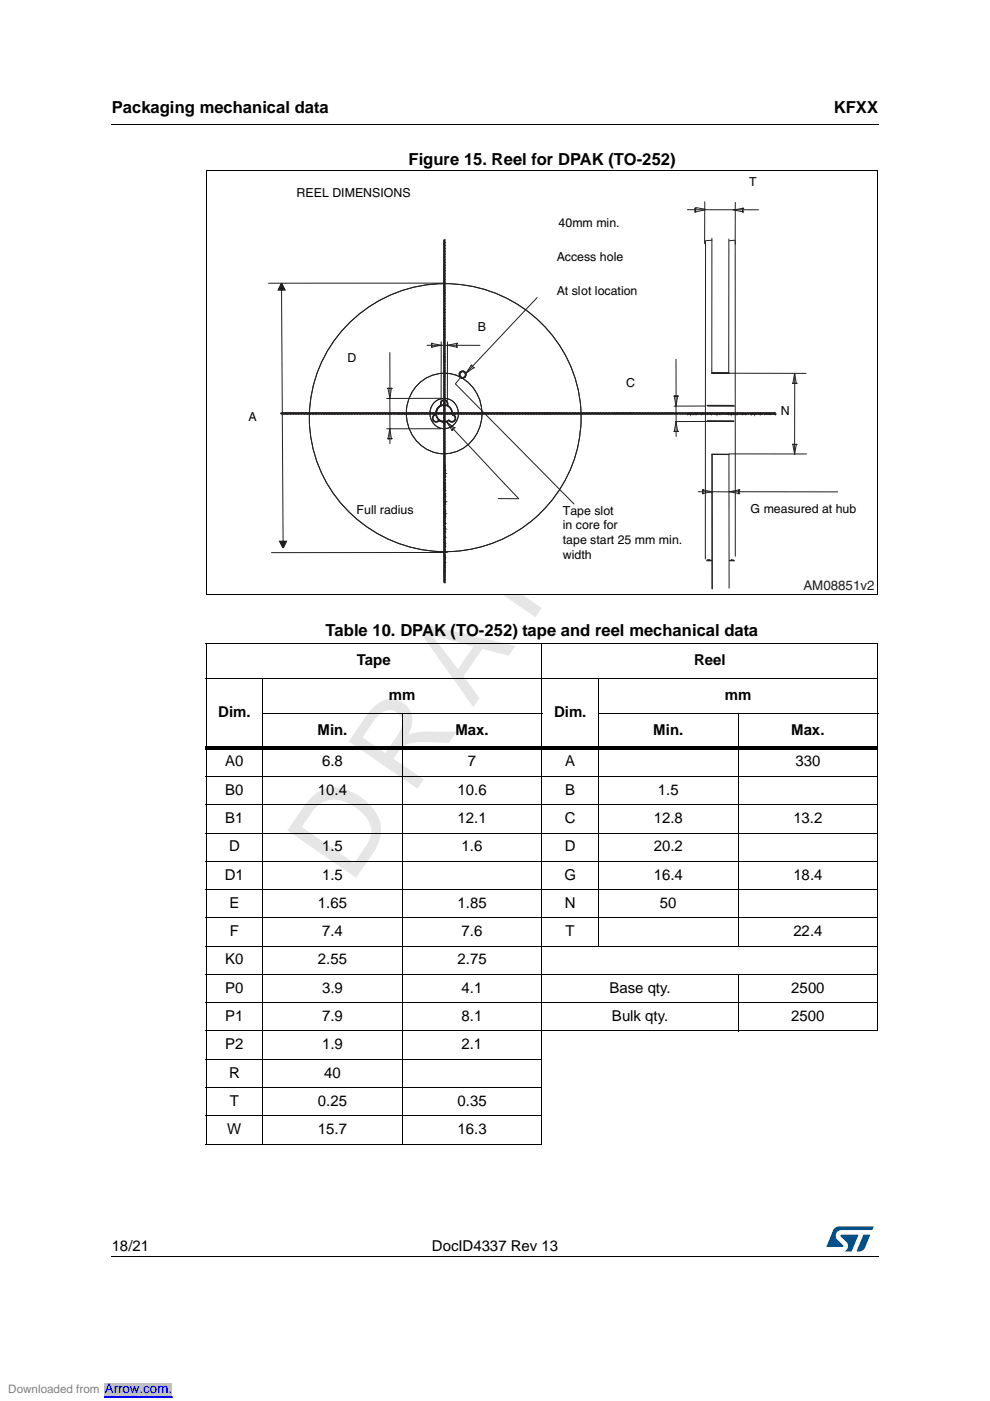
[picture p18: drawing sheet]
<svg xmlns="http://www.w3.org/2000/svg" width="210mm" height="297mm" viewBox="0 0 210 297" stroke-linecap="round" stroke-linejoin="round" font-family="sans-serif">
<defs><g id="words">
<text font-size="24.7" fill="#e6e6e6" x="74.4" y="187.7" transform="rotate(-55 74.4 187.7)">D R A F T</text>
<g font-size="3.5">
<text x="23.7" y="23.9">Packaging mechanical data</text>
<text x="176.8" y="23.9">KFXX</text>
<text x="86.6" y="35">Figure 15. Reel for DPAK (TO-252)</text>
<text x="69" y="134.9">Table 10. DPAK (TO-252) tape and reel mechanical data</text>
</g>
<g font-size="3.2">
<text x="75.7" y="141">Tape</text>
<text x="147.2" y="141">Reel</text>
<text x="82.5" y="148.4">mm</text>
<text x="153.7" y="148.4">mm</text>
<text x="46.3" y="152.1">Dim.</text>
<text x="67.3" y="155.8">Min.</text>
<text x="96.6" y="155.8">Max.</text>
<text x="117.5" y="152.1">Dim.</text>
<text x="138.5" y="155.8">Min.</text>
<text x="167.8" y="155.8">Max.</text>
<text x="47.8" y="162.5">A0</text>
<text x="68.3" y="162.5">6.8</text>
<text x="99.2" y="162.5">7</text>
<text x="119.8" y="162.5">A</text>
<text x="168.7" y="162.5">330</text>
<text x="47.8" y="168.5">B0</text>
<text x="67.4" y="168.5">10.4</text>
<text x="97" y="168.5">10.6</text>
<text x="119.8" y="168.5">B</text>
<text x="139.5" y="168.5">1.5</text>
<text x="47.8" y="174.5">B1</text>
<text x="97" y="174.5">12.1</text>
<text x="119.8" y="174.5">C</text>
<text x="138.6" y="174.5">12.8</text>
<text x="168.2" y="174.5">13.2</text>
<text x="48.6" y="180.5">D</text>
<text x="68.3" y="180.5">1.5</text>
<text x="97.9" y="180.5">1.6</text>
<text x="119.8" y="180.5">D</text>
<text x="138.6" y="180.5">20.2</text>
<text x="47.7" y="186.5">D1</text>
<text x="68.3" y="186.5">1.5</text>
<text x="119.7" y="186.5">G</text>
<text x="138.6" y="186.5">16.4</text>
<text x="168.2" y="186.5">18.4</text>
<text x="48.6" y="192.5">E</text>
<text x="67.4" y="192.5">1.65</text>
<text x="97" y="192.5">1.85</text>
<text x="119.8" y="192.5">N</text>
<text x="139.9" y="192.5">50</text>
<text x="48.7" y="198.5">F</text>
<text x="68.3" y="198.5">7.4</text>
<text x="97.9" y="198.5">7.6</text>
<text x="119.9" y="198.5">T</text>
<text x="168.2" y="198.5">22.4</text>
<text x="47.8" y="204.5">K0</text>
<text x="67.4" y="204.5">2.55</text>
<text x="97" y="204.5">2.75</text>
<text x="47.8" y="210.5">P0</text>
<text x="68.3" y="210.5">3.9</text>
<text x="97.9" y="210.5">4.1</text>
<text x="129.2" y="210.5">Base qty.</text>
<text x="167.8" y="210.5">2500</text>
<text x="47.8" y="216.4">P1</text>
<text x="68.3" y="216.4">7.9</text>
<text x="97.9" y="216.4">8.1</text>
<text x="129.8" y="216.4">Bulk qty.</text>
<text x="167.8" y="216.4">2500</text>
<text x="47.8" y="222.5">P2</text>
<text x="68.3" y="222.5">1.9</text>
<text x="97.9" y="222.5">2.1</text>
<text x="48.6" y="228.5">R</text>
<text x="68.7" y="228.5">40</text>
<text x="48.7" y="234.4">T</text>
<text x="67.4" y="234.4">0.25</text>
<text x="97" y="234.4">0.35</text>
<text x="48.2" y="240.5">W</text>
<text x="67.4" y="240.5">15.7</text>
<text x="97" y="240.5">16.3</text>
<text x="23.7" y="265.1">18/21</text>
<text x="91.6" y="265.1">DocID4337 Rev 13</text>
</g>
<text font-size="2.8" fill="#231f20" x="170.4" y="125.1">AM08851v2</text>
<text font-size="2.8" fill="#00f" x="22.2" y="295.3">Arrow.com.</text>
<g font-size="2.6" fill="#020303">
<text x="62.9" y="41.8">REEL DIMENSIONS</text>
<text x="158.8" y="39.5">T</text>
<text x="118.4" y="48.2">40mm min.</text>
<text x="118" y="55.4">Access hole</text>
<text x="118" y="62.5">At slot location</text>
<text x="101.3" y="70.2">B</text>
<text x="73.7" y="76.8">D</text>
<text x="132.8" y="82">C</text>
<text x="52.7" y="89.2">A</text>
<text x="165.5" y="88.1">N</text>
<text x="75.6" y="108.9">Full radius</text>
<text x="119.3" y="109.1">Tape slot</text>
<text x="119.3" y="112.3">in core for</text>
<text x="159.2" y="108.7">G measured at hub</text>
<text x="119.3" y="115.4">tape start 25 mm min.</text>
<text x="119.3" y="118.5">width</text>
</g>
<text font-size="2.5" fill="#808080" x="1.8" y="295.3">Downloaded from</text>
</g></defs>
<path d="M23.6 26.2l.1 .2zM23.6 266.3l.1 .1z" fill="#000"/>
<path d="M23.7 26.3h162.6M23.7 266.4h162.6" fill="none" stroke="#000" stroke-width=".21"/>
<path d="M175.2 260h10v5.3h-10z" fill="#fff"/>
<g fill="#005189">
<path d="M176.9 260.5l1-.5 7.3 .1-.3 .7h-6.4a1.31 1.31 0 0 0-1.3 1.1 1.31 1.31 0 0 0 .8 1.4l.7 .7 .1 .3-3.6 .1z"/>
<path d="M183.1 261.8h1.4l-.6 1.6a2.16 2.16 0 0 1-1.3 1.9l-1-.1z"/>
<path d="M178.3 261.8l3.7 .1-1.4 3.3-1.5 .1a1.43 1.43 0 0 0 .6-1.7l-1.4-1.4z"/>
</g>
<g fill="none" stroke="#000" stroke-width=".21">
<path d="M43.6 136.4h142.6M43.7 136.5v106M114.9 136.3v106.2M186.1 136.5v64M43.6 143.8h142.6M55.6 151.2h59.4M55.7 143.7v99M85.3 151.1v91.6M126.8 151.2h59.4M126.9 143.7v57M156.5 151.1v49.6M43.6 164.6h142.6"/>
<path d="M43.6 170.6h142.6M43.6 176.6h142.6M43.6 182.6h142.6M43.6 188.6h142.6M43.6 194.6h142.6M43.6 200.6h142.6M43.6 206.6h142.6M43.6 212.6h142.6M43.6 218.6h142.6M156.5 206.5v12.2M186.1 200.7v17.8M43.6 224.6h71.4"/>
<path d="M43.6 230.6h71.4M43.6 236.6h71.4M43.6 242.6h71.4"/>
</g>
<path d="M43.6 158.3h142.6v.7h-142.6z" fill="#000"/>
<path d="M43.7 36.2h142.5v90h-142.5z" fill="#fff"/>
<path d="M89 81.1a7.9 7.9 0 0 1 13 4.9 8.2 8.2 0 0 1-10.1 9.9 8.8 8.8 0 0 1-2.9-14.8zM92.4 85.1a3.1 3.1 0 0 1 4 .4 3.1 3.1 0 0 1 .2 4 3 3 0 0 1-3.5 1.1 3 3 0 0 1-1.9-3.2l.2-1 .4-.7z" fill="none" stroke="#231f20" stroke-width=".21"/>
<path d="M61 87.6l.1 .1zM60.8 87.6l.1 .1zM60.6 87.6l.1 .1zM60.4 87.6l.1 .1zM60.2 87.6l.1 .1zM60 87.6l.1 .1zM59.8 87.6l.1 .1zM59.6 87.6l.1 .1z" fill-rule="evenodd" fill="#020303"/>
<path d="M59.6 87.6l.1 .1zM59.8 87.6l.1 .1zM60 87.6l.1 .1zM60.2 87.6l.1 .1zM60.4 87.6l.1 .1zM60.6 87.6l.1 .1zM60.8 87.6l.1 .1zM61 87.6l.1 .1z" fill="none" stroke="#231f20" stroke-width=".35"/>
<path d="M62.6 87.6l.1 .1zM62.4 87.6l.1 .1zM62.2 87.6l.1 .1zM62 87.6l.1 .1zM61.8 87.6l.1 .1zM61.6 87.6l.1 .1zM61.4 87.6l.1 .1zM61.2 87.6l.1 .1z" fill-rule="evenodd" fill="#020303"/>
<path d="M61.2 87.6l.1 .1zM61.4 87.6l.1 .1zM61.6 87.6l.1 .1zM61.8 87.6l.1 .1zM62 87.6l.1 .1zM62.2 87.6l.1 .1zM62.4 87.6l.1 .1zM62.6 87.6l.1 .1z" fill="none" stroke="#231f20" stroke-width=".35"/>
<path d="M64.2 87.6l.1 .1zM64 87.6l.1 .1zM63.8 87.6l.1 .1zM63.6 87.6l.1 .1zM63.4 87.6l.1 .1zM63.2 87.6l.1 .1zM63 87.6l.1 .1zM62.8 87.6l.1 .1z" fill-rule="evenodd" fill="#020303"/>
<path d="M62.8 87.6l.1 .1zM63 87.6l.1 .1zM63.2 87.6l.1 .1zM63.4 87.6l.1 .1zM63.6 87.6l.1 .1zM63.8 87.6l.1 .1zM64 87.6l.1 .1zM64.2 87.6l.1 .1z" fill="none" stroke="#231f20" stroke-width=".35"/>
<path d="M65.8 87.6l.1 .1zM65.6 87.6l.1 .1zM65.4 87.6l.1 .1zM65.2 87.6l.1 .1zM65 87.6l.1 .1zM64.8 87.6l.1 .1zM64.6 87.6l.1 .1zM64.4 87.6l.1 .1z" fill-rule="evenodd" fill="#020303"/>
<path d="M64.4 87.6l.1 .1zM64.6 87.6l.1 .1zM64.8 87.6l.1 .1zM65 87.6l.1 .1zM65.2 87.6l.1 .1zM65.4 87.6l.1 .1zM65.6 87.6l.1 .1zM65.8 87.6l.1 .1z" fill="none" stroke="#231f20" stroke-width=".35"/>
<path d="M67.4 87.6l.1 .1zM67.2 87.6l.1 .1zM67 87.6l.1 .1zM66.8 87.6l.1 .1zM66.6 87.6l.1 .1zM66.4 87.6l.1 .1zM66.2 87.6l.1 .1zM66 87.6l.1 .1z" fill-rule="evenodd" fill="#020303"/>
<path d="M66 87.6l.1 .1zM66.2 87.6l.1 .1zM66.4 87.6l.1 .1zM66.6 87.6l.1 .1zM66.8 87.6l.1 .1zM67 87.6l.1 .1zM67.2 87.6l.1 .1zM67.4 87.6l.1 .1z" fill="none" stroke="#231f20" stroke-width=".35"/>
<path d="M69 87.6l.1 .1zM68.8 87.6l.1 .1zM68.6 87.6l.1 .1zM68.4 87.6l.1 .1zM68.2 87.6l.1 .1zM68 87.6l.1 .1zM67.8 87.6l.1 .1zM67.6 87.6l.1 .1z" fill-rule="evenodd" fill="#020303"/>
<path d="M67.6 87.6l.1 .1zM67.8 87.6l.1 .1zM68 87.6l.1 .1zM68.2 87.6l.1 .1zM68.4 87.6l.1 .1zM68.6 87.6l.1 .1zM68.8 87.6l.1 .1zM69 87.6l.1 .1z" fill="none" stroke="#231f20" stroke-width=".35"/>
<path d="M70.6 87.6l.1 .1zM70.4 87.6l.1 .1zM70.2 87.6l.1 .1zM70 87.6l.1 .1zM69.8 87.6l.1 .1zM69.6 87.6l.1 .1zM69.4 87.6l.1 .1zM69.2 87.6l.1 .1z" fill-rule="evenodd" fill="#020303"/>
<path d="M69.2 87.6l.1 .1zM69.4 87.6l.1 .1zM69.6 87.6l.1 .1zM69.8 87.6l.1 .1zM70 87.6l.1 .1zM70.2 87.6l.1 .1zM70.4 87.6l.1 .1zM70.6 87.6l.1 .1z" fill="none" stroke="#231f20" stroke-width=".35"/>
<path d="M72.4 87.6l.1 .1zM72.2 87.6l.1 .1zM72 87.6l.1 .1zM71.8 87.6l.1 .1zM71.6 87.6l.1 .1zM71.4 87.6l.1 .1zM71.2 87.6l.1 .1zM71 87.6l.1 .1zM70.8 87.6l.1 .1z" fill-rule="evenodd" fill="#020303"/>
<path d="M70.8 87.6l.1 .1zM71 87.6l.1 .1zM71.2 87.6l.1 .1zM71.4 87.6l.1 .1zM71.6 87.6l.1 .1zM71.8 87.6l.1 .1zM72 87.6l.1 .1zM72.2 87.6l.1 .1zM72.4 87.6l.1 .1z" fill="none" stroke="#231f20" stroke-width=".35"/>
<path d="M74 87.6l.1 .1zM73.8 87.6l.1 .1zM73.6 87.6l.1 .1zM73.4 87.6l.1 .1zM73.2 87.6l.1 .1zM73 87.6l.1 .1zM72.8 87.6l.1 .1zM72.6 87.6l.1 .1z" fill-rule="evenodd" fill="#020303"/>
<path d="M72.6 87.6l.1 .1zM72.8 87.6l.1 .1zM73 87.6l.1 .1zM73.2 87.6l.1 .1zM73.4 87.6l.1 .1zM73.6 87.6l.1 .1zM73.8 87.6l.1 .1zM74 87.6l.1 .1z" fill="none" stroke="#231f20" stroke-width=".35"/>
<path d="M75.6 87.6l.1 .1zM75.4 87.6l.1 .1zM75.2 87.6l.1 .1zM75 87.6l.1 .1zM74.8 87.6l.1 .1zM74.6 87.6l.1 .1zM74.4 87.6l.1 .1zM74.2 87.6l.1 .1z" fill-rule="evenodd" fill="#020303"/>
<path d="M74.2 87.6l.1 .1zM74.4 87.6l.1 .1zM74.6 87.6l.1 .1zM74.8 87.6l.1 .1zM75 87.6l.1 .1zM75.2 87.6l.1 .1zM75.4 87.6l.1 .1zM75.6 87.6l.1 .1z" fill="none" stroke="#231f20" stroke-width=".35"/>
<path d="M77.2 87.6l.1 .1zM77 87.6l.1 .1zM76.8 87.6l.1 .1zM76.6 87.6l.1 .1zM76.4 87.6l.1 .1zM76.2 87.6l.1 .1zM76 87.6l.1 .1zM75.8 87.6l.1 .1z" fill-rule="evenodd" fill="#020303"/>
<path d="M75.8 87.6l.1 .1zM76 87.6l.1 .1zM76.2 87.6l.1 .1zM76.4 87.6l.1 .1zM76.6 87.6l.1 .1zM76.8 87.6l.1 .1zM77 87.6l.1 .1zM77.2 87.6l.1 .1z" fill="none" stroke="#231f20" stroke-width=".35"/>
<path d="M78.8 87.6l.1 .1zM78.6 87.6l.1 .1zM78.4 87.6l.1 .1zM78.2 87.6l.1 .1zM78 87.6l.1 .1zM77.8 87.6l.1 .1zM77.6 87.6l.1 .1zM77.4 87.6l.1 .1z" fill-rule="evenodd" fill="#020303"/>
<path d="M77.4 87.6l.1 .1zM77.6 87.6l.1 .1zM77.8 87.6l.1 .1zM78 87.6l.1 .1zM78.2 87.6l.1 .1zM78.4 87.6l.1 .1zM78.6 87.6l.1 .1zM78.8 87.6l.1 .1z" fill="none" stroke="#231f20" stroke-width=".35"/>
<path d="M80.4 87.6l.1 .1zM80.2 87.6l.1 .1zM80 87.6l.1 .1zM79.8 87.6l.1 .1zM79.6 87.6l.1 .1zM79.2 87.6l.1 .1zM79 87.6l.1 .1z" fill-rule="evenodd" fill="#020303"/>
<path d="M79 87.6l.1 .1zM79.2 87.6l.1 .1zM79.4 87.6l.1 .1zM79.6 87.6l.1 .1zM79.8 87.6l.1 .1zM80 87.6l.1 .1zM80.2 87.6l.1 .1zM80.4 87.6l.1 .1z" fill="none" stroke="#231f20" stroke-width=".35"/>
<path d="M82 87.6l.1 .1zM81.8 87.6l.1 .1zM81.6 87.6l.1 .1zM81.4 87.6l.1 .1zM81.2 87.6l.1 .1zM81 87.6l.1 .1zM80.8 87.6l.1 .1zM80.6 87.6l.1 .1z" fill-rule="evenodd" fill="#020303"/>
<path d="M80.6 87.6l.1 .1zM80.8 87.6l.1 .1zM81 87.6l.1 .1zM81.2 87.6l.1 .1zM81.4 87.6l.1 .1zM81.6 87.6l.1 .1zM81.8 87.6l.1 .1zM82 87.6l.1 .1z" fill="none" stroke="#231f20" stroke-width=".35"/>
<path d="M83.6 87.6l.1 .1zM83.4 87.6l.1 .1zM83.2 87.6l.1 .1zM83 87.6l.1 .1zM82.8 87.6l.1 .1zM82.6 87.6l.1 .1zM82.4 87.6l.1 .1zM82.2 87.6l.1 .1z" fill-rule="evenodd" fill="#020303"/>
<path d="M82.2 87.6l.1 .1zM82.4 87.6l.1 .1zM82.6 87.6l.1 .1zM82.8 87.6l.1 .1zM83 87.6l.1 .1zM83.2 87.6l.1 .1zM83.4 87.6l.1 .1zM83.6 87.6l.1 .1z" fill="none" stroke="#231f20" stroke-width=".35"/>
<path d="M85.4 87.6l.1 .1zM85.2 87.6l.1 .1zM85 87.6l.1 .1zM84.8 87.6l.1 .1zM84.6 87.6l.1 .1zM84.4 87.6l.1 .1zM84.2 87.6l.1 .1zM84 87.6l.1 .1zM83.8 87.6l.1 .1z" fill-rule="evenodd" fill="#020303"/>
<path d="M83.8 87.6l.1 .1zM84 87.6l.1 .1zM84.2 87.6l.1 .1zM84.4 87.6l.1 .1zM84.6 87.6l.1 .1zM84.8 87.6l.1 .1zM85 87.6l.1 .1zM85.2 87.6l.1 .1zM85.4 87.6l.1 .1z" fill="none" stroke="#231f20" stroke-width=".35"/>
<path d="M87 87.6l.1 .1zM86.8 87.6l.1 .1zM86.6 87.6l.1 .1zM86.4 87.6l.1 .1zM86.2 87.6l.1 .1zM86 87.6l.1 .1zM85.8 87.6l.1 .1zM85.6 87.6l.1 .1z" fill-rule="evenodd" fill="#020303"/>
<path d="M85.6 87.6l.1 .1zM85.8 87.6l.1 .1zM86 87.6l.1 .1zM86.2 87.6l.1 .1zM86.4 87.6l.1 .1zM86.6 87.6l.1 .1zM86.8 87.6l.1 .1zM87 87.6l.1 .1z" fill="none" stroke="#231f20" stroke-width=".35"/>
<path d="M88.6 87.6l.1 .1zM88.4 87.6l.1 .1zM88.2 87.6l.1 .1zM88 87.6l.1 .1zM87.8 87.6l.1 .1zM87.7 87.6v.1zM87.4 87.6l.1 .1zM87.2 87.6l.1 .1z" fill-rule="evenodd" fill="#020303"/>
<path d="M87.2 87.6l.1 .1zM87.4 87.6l.1 .1zM87.6 87.6l.1 .1zM87.8 87.6l.1 .1zM88 87.6l.1 .1zM88.2 87.6l.1 .1zM88.4 87.6l.1 .1zM88.6 87.6l.1 .1z" fill="none" stroke="#231f20" stroke-width=".35"/>
<path d="M90.2 87.6l.1 .1zM90 87.6l.1 .1zM89.8 87.6l.1 .1zM89.6 87.6l.1 .1zM89.4 87.6l.1 .1zM89.2 87.6l.1 .1zM89 87.6l.1 .1zM88.8 87.6l.1 .1z" fill-rule="evenodd" fill="#020303"/>
<path d="M88.8 87.6l.1 .1zM89 87.6l.1 .1zM89.2 87.6l.1 .1zM89.4 87.6l.1 .1zM89.6 87.6l.1 .1zM89.8 87.6l.1 .1zM90 87.6l.1 .1zM90.2 87.6l.1 .1z" fill="none" stroke="#231f20" stroke-width=".35"/>
<path d="M91.8 87.6l.1 .1zM91.6 87.6l.1 .1zM91.4 87.6l.1 .1zM91.2 87.6l.1 .1zM91 87.6l.1 .1zM90.8 87.6l.1 .1zM90.6 87.6l.1 .1zM90.4 87.6l.1 .1z" fill-rule="evenodd" fill="#020303"/>
<path d="M90.4 87.6l.1 .1zM90.6 87.6l.1 .1zM90.8 87.6l.1 .1zM91 87.6l.1 .1zM91.2 87.6l.1 .1zM91.4 87.6l.1 .1zM91.6 87.6l.1 .1zM91.8 87.6l.1 .1z" fill="none" stroke="#231f20" stroke-width=".35"/>
<path d="M93.4 87.6l.1 .1zM93.2 87.6l.1 .1zM93 87.6l.1 .1zM92.8 87.6l.1 .1zM92.6 87.6l.1 .1zM92.5 87.6v.1zM92.2 87.6l.1 .1zM92 87.6l.1 .1z" fill-rule="evenodd" fill="#020303"/>
<path d="M92 87.6l.1 .1zM92.2 87.6l.1 .1zM92.4 87.6l.1 .1zM92.6 87.6l.1 .1zM92.8 87.6l.1 .1zM93 87.6l.1 .1zM93.2 87.6l.1 .1zM93.4 87.6l.1 .1z" fill="none" stroke="#231f20" stroke-width=".35"/>
<path d="M95 87.6l.1 .1zM94.8 87.6l.1 .1zM94.6 87.6l.1 .1zM94.4 87.6l.1 .1zM94.2 87.6l.1 .1zM94 87.6l.1 .1zM93.8 87.6l.1 .1zM93.6 87.6l.1 .1z" fill-rule="evenodd" fill="#020303"/>
<path d="M93.6 87.6l.1 .1zM93.8 87.6l.1 .1zM94 87.6l.1 .1zM94.2 87.6l.1 .1zM94.4 87.6l.1 .1zM94.6 87.6l.1 .1zM94.8 87.6l.1 .1zM95 87.6l.1 .1z" fill="none" stroke="#231f20" stroke-width=".35"/>
<path d="M96.6 87.6l.1 .1zM96.4 87.6l.1 .1zM96.2 87.6l.1 .1zM96.1 87.6v.1zM95.8 87.6l.1 .1zM95.6 87.6l.1 .1zM95.4 87.6l.1 .1zM95.2 87.6l.1 .1z" fill-rule="evenodd" fill="#020303"/>
<path d="M95.2 87.6l.1 .1zM95.4 87.6l.1 .1zM95.6 87.6l.1 .1zM95.8 87.6l.1 .1zM96 87.6l.1 .1zM96.2 87.6l.1 .1zM96.4 87.6l.1 .1zM96.6 87.6l.1 .1z" fill="none" stroke="#231f20" stroke-width=".35"/>
<path d="M98.4 87.6l.1 .1zM98.2 87.6l.1 .1zM98 87.6l.1 .1zM97.8 87.6l.1 .1zM97.6 87.6l.1 .1zM97.4 87.6l.1 .1zM97.2 87.6l.1 .1zM97 87.6l.1 .1zM96.8 87.6l.1 .1z" fill-rule="evenodd" fill="#020303"/>
<path d="M96.8 87.6l.1 .1zM97 87.6l.1 .1zM97.2 87.6l.1 .1zM97.4 87.6l.1 .1zM97.6 87.6l.1 .1zM97.8 87.6l.1 .1zM98 87.6l.1 .1zM98.2 87.6l.1 .1zM98.4 87.6l.1 .1z" fill="none" stroke="#231f20" stroke-width=".35"/>
<path d="M100 87.6l.1 .1zM99.8 87.6l.1 .1zM99.6 87.6l.1 .1zM99.4 87.6l.1 .1zM99.2 87.6l.1 .1zM99 87.6l.1 .1zM98.8 87.6l.1 .1zM98.6 87.6l.1 .1z" fill-rule="evenodd" fill="#020303"/>
<path d="M98.6 87.6l.1 .1zM98.8 87.6l.1 .1zM99 87.6l.1 .1zM99.2 87.6l.1 .1zM99.4 87.6l.1 .1zM99.6 87.6l.1 .1zM99.8 87.6l.1 .1zM100 87.6l.1 .1z" fill="none" stroke="#231f20" stroke-width=".35"/>
<path d="M101.6 87.6l.1 .1zM101.4 87.6l.1 .1zM101.2 87.6l.1 .1zM101 87.6l.1 .1zM100.8 87.6l.1 .1zM100.7 87.6v.1zM100.4 87.6l.1 .1zM100.2 87.6l.1 .1z" fill-rule="evenodd" fill="#020303"/>
<path d="M100.2 87.6l.1 .1zM100.4 87.6l.1 .1zM100.7 87.6v.1zM100.8 87.6l.1 .1zM101 87.6l.1 .1zM101.2 87.6l.1 .1zM101.4 87.6l.1 .1zM101.6 87.6l.1 .1z" fill="none" stroke="#231f20" stroke-width=".35"/>
<path d="M103.2 87.6l.1 .1zM103 87.6l.1 .1zM102.8 87.6l.1 .1zM102.6 87.6l.2 .1zM102.5 87.6v.1zM102.2 87.6l.1 .1zM102 87.6l.1 .1zM101.8 87.6l.1 .1z" fill-rule="evenodd" fill="#020303"/>
<path d="M101.8 87.6l.1 .1zM102 87.6l.1 .1zM102.2 87.6l.1 .1zM102.5 87.6v.1zM102.6 87.6l.2 .1zM102.8 87.6l.1 .1zM103 87.6l.1 .1zM103.2 87.6l.1 .1z" fill="none" stroke="#231f20" stroke-width=".35"/>
<path d="M104.8 87.6l.1 .1zM104.6 87.6l.1 .1zM104.4 87.6l.1 .1zM104.3 87.6v.1zM104 87.6l.1 .1zM103.8 87.6l.1 .1zM103.6 87.6l.1 .1zM103.4 87.6l.1 .1z" fill-rule="evenodd" fill="#020303"/>
<path d="M103.4 87.6l.1 .1zM103.6 87.6l.1 .1zM103.8 87.6l.1 .1zM104 87.6l.1 .1zM104.3 87.6v.1zM104.4 87.6l.1 .1zM104.6 87.6l.1 .1zM104.8 87.6l.1 .1z" fill="none" stroke="#231f20" stroke-width=".35"/>
<path d="M106.4 87.6l.1 .1zM106.2 87.6l.2 .1zM106.1 87.6v.1zM105.8 87.6l.1 .1zM105.6 87.6l.1 .1zM105.5 87.6v.1zM105.2 87.6l.1 .1zM105 87.6l.1 .1z" fill-rule="evenodd" fill="#020303"/>
<path d="M105 87.6l.1 .1zM105.2 87.6l.1 .1zM105.5 87.6v.1zM105.6 87.6l.1 .1zM105.8 87.6l.1 .1zM106.1 87.6v.1zM106.2 87.6l.2 .1zM106.4 87.6l.1 .1z" fill="none" stroke="#231f20" stroke-width=".35"/>
<path d="M107.9 87.6v.1zM107.7 87.6v.1zM107.4 87.6l.1 .1zM107.3 87.6v.1zM107 87.6l.1 .1zM106.8 87.6l.1 .1zM106.6 87.6l.1 .1z" fill-rule="evenodd" fill="#020303"/>
<path d="M106.6 87.6l.1 .1zM106.8 87.6l.1 .1zM107 87.6l.1 .1zM107.3 87.6v.1zM107.4 87.6l.1 .1zM107.7 87.6v.1zM107.9 87.6v.1zM108.1 87.6h.1" fill="none" stroke="#231f20" stroke-width=".35"/>
<path d="M109.6 87.6l.1 .1zM109.5 87.6v.1zM109.1 87.6v.1zM108.8 87.6l.1 .1zM108.4 87.6l.1 .1zM108.2 87.6l.1 .1z" fill-rule="evenodd" fill="#020303"/>
<path d="M108.2 87.6l.1 .1zM108.4 87.6l.1 .1zM108.7 87.6h.1M108.8 87.6l.1 .1zM109.1 87.6v.1zM109.3 87.6h.1M109.5 87.6v.1zM109.6 87.6l.1 .1z" fill="none" stroke="#231f20" stroke-width=".35"/>
<path d="M111.4 87.6l.1 .1zM111.3 87.6v.1zM110.9 87.6v.1zM110.7 87.6v.1zM110.2 87.6l.1 .1zM110 87.6l.1 .1z" fill-rule="evenodd" fill="#020303"/>
<path d="M109.9 87.6h.1M110 87.6l.1 .1zM110.2 87.6l.1 .1zM110.5 87.6h.1M110.7 87.6v.1zM110.9 87.6v.1zM111.1 87.6h.1M111.3 87.6v.1zM111.4 87.6l.1 .1z" fill="none" stroke="#231f20" stroke-width=".35"/>
<path d="M113.1 87.6v.1zM112.9 87.6v.1zM112.7 87.6v.1zM112.5 87.6v.1zM112.2 87.6l.1 .1zM112 87.6l.1 .1zM111.8 87.6l.1 .1z" fill-rule="evenodd" fill="#020303"/>
<path d="M111.7 87.6h.1M111.8 87.6l.1 .1zM112 87.6l.1 .1zM112.2 87.6l.1 .1zM112.5 87.6v.1zM112.7 87.6v.1zM112.9 87.6v.1zM113.1 87.6v.1z" fill="none" stroke="#231f20" stroke-width=".35"/>
<path d="M114.7 87.6l.1 .1zM114.5 87.6v.1zM114.3 87.6v.1zM113.9 87.6v.1zM113.6 87.6l.1 .1zM113.4 87.6l.1 .1zM113.2 87.6l.1 .1z" fill-rule="evenodd" fill="#020303"/>
<path d="M113.2 87.6l.1 .1zM113.4 87.6l.1 .1zM113.6 87.6l.1 .1zM113.9 87.6v.1zM114 87.6l.1 .1zM114.3 87.6v.1zM114.5 87.6v.1zM114.7 87.6l.1 .1z" fill="none" stroke="#231f20" stroke-width=".35"/>
<path d="M116.2 87.6l.2 .1zM116.1 87.6v.1zM115.8 87.6l.1 .1zM115.6 87.6l.1 .1zM115.4 87.6l.1 .1zM115.2 87.6l.1 .1zM115 87.6l.1 .1zM114.9 87.6v.1z" fill-rule="evenodd" fill="#020303"/>
<path d="M114.9 87.6v.1zM115 87.6l.1 .1zM115.2 87.6l.1 .1zM115.4 87.6l.1 .1zM115.6 87.6l.1 .1zM115.8 87.6l.1 .1zM116.1 87.6v.1zM116.2 87.6l.2 .1z" fill="none" stroke="#231f20" stroke-width=".35"/>
<path d="M117.9 87.6v.1zM117.7 87.6v.1zM117.4 87.6l.1 .1zM117.2 87.6l.1 .1zM117 87.6l.1 .1zM116.8 87.6l.1 .1zM116.6 87.6l.1 .1zM116.5 87.6l.1 .1z" fill-rule="evenodd" fill="#020303"/>
<path d="M116.5 87.6l.1 .1zM116.6 87.6l.1 .1zM116.8 87.6l.1 .1zM117 87.6l.1 .1zM117.2 87.6l.1 .1zM117.4 87.6l.1 .1zM117.7 87.6v.1zM117.9 87.6v.1z" fill="none" stroke="#231f20" stroke-width=".35"/>
<path d="M119.5 87.6l.1 .1zM119.2 87.6l.1 .1zM119.1 87.6v.1zM118.8 87.6l.1 .1zM118.6 87.6l.1 .1zM118.4 87.6l.1 .1zM118.3 87.6l.1 .1zM118 87.6l.2 .1z" fill-rule="evenodd" fill="#020303"/>
<path d="M118 87.6l.2 .1zM118.3 87.6l.1 .1zM118.4 87.6l.1 .1zM118.6 87.6l.1 .1zM118.8 87.6l.1 .1zM119.1 87.6v.1zM119.2 87.6l.1 .1zM119.5 87.6l.1 .1z" fill="none" stroke="#231f20" stroke-width=".35"/>
<path d="M121 87.6l.1 .1zM120.9 87.6v.1zM120.6 87.6l.1 .1zM120.4 87.6l.1 .1zM120.3 87.6v.1zM120.1 87.6v.1zM119.8 87.6l.2 .1zM119.7 87.6v.1z" fill-rule="evenodd" fill="#020303"/>
<path d="M119.7 87.6v.1zM119.8 87.6l.2 .1zM120.1 87.6v.1zM120.2 87.6l.1 .1zM120.4 87.6l.1 .1zM120.6 87.6l.1 .1zM120.9 87.6v.1zM121 87.6l.1 .1z" fill="none" stroke="#231f20" stroke-width=".35"/>
<path d="M122.7 87.6v.1zM122.4 87.6l.1 .1zM122.2 87.6l.1 .1zM122 87.6l.1 .1zM121.9 87.6v.1zM121.6 87.6l.2 .1zM121.5 87.6v.1zM121.3 87.6v.1z" fill-rule="evenodd" fill="#020303"/>
<path d="M121.3 87.6v.1zM121.5 87.6v.1zM121.6 87.6l.2 .1zM121.9 87.6v.1zM122 87.6l.1 .1zM122.2 87.6l.1 .1zM122.4 87.6l.1 .1zM122.7 87.6v.1z" fill="none" stroke="#231f20" stroke-width=".35"/>
<path d="M124.5 87.6v.1zM124.2 87.6l.1 .1zM124 87.6l.1 .1zM123.8 87.6l.1 .1zM123.6 87.6l.1 .1zM123.5 87.6v.1zM123.3 87.6v.1zM123.1 87.6l.1 .1z" fill-rule="evenodd" fill="#020303"/>
<path d="M122.9 87.6h.1M123.1 87.6l.1 .1zM123.3 87.6v.1zM123.5 87.6v.1zM123.6 87.6l.1 .1zM123.8 87.6l.1 .1zM124 87.6l.1 .1zM124.2 87.6l.1 .1zM124.5 87.6v.1z" fill="none" stroke="#231f20" stroke-width=".35"/>
<path d="M126.1 87.6v.1zM125.9 87.6v.1zM125.6 87.6l.1 .1zM125.5 87.6v.1zM125.3 87.6v.1zM125 87.6l.1 .1zM124.9 87.6l.1 .1zM124.7 87.6v.1z" fill-rule="evenodd" fill="#020303"/>
<path d="M124.7 87.6v.1zM124.9 87.6l.1 .1zM125 87.6l.1 .1zM125.3 87.6v.1zM125.5 87.6v.1zM125.6 87.6l.1 .1zM125.9 87.6v.1zM126.1 87.6v.1z" fill="none" stroke="#231f20" stroke-width=".35"/>
<path d="M127.7 87.6l.1 .1zM127.5 87.6v.1zM127.2 87.6l.1 .1zM127.1 87.6v.1zM126.8 87.6l.1 .1zM126.7 87.6l.1 .1zM126.5 87.6l.1 .1zM126.3 87.6v.1z" fill-rule="evenodd" fill="#020303"/>
<path d="M126.3 87.6v.1zM126.5 87.6l.1 .1zM126.7 87.6l.1 .1zM126.8 87.6l.1 .1zM127.1 87.6v.1zM127.2 87.6l.1 .1zM127.5 87.6v.1zM127.7 87.6l.1 .1z" fill="none" stroke="#231f20" stroke-width=".35"/>
<path d="M129.3 87.6v.1zM129 87.6l.1 .1zM128.9 87.6v.1zM128.7 87.6v.1zM128.5 87.6v.1zM128.3 87.6l.1 .1zM128.1 87.6v.1zM127.9 87.6v.1z" fill-rule="evenodd" fill="#020303"/>
<path d="M127.9 87.6v.1zM128.1 87.6v.1zM128.3 87.6l.1 .1zM128.5 87.6v.1zM128.6 87.6l.1 .1zM128.9 87.6v.1zM129 87.6l.1 .1zM129.3 87.6v.1z" fill="none" stroke="#231f20" stroke-width=".35"/>
<path d="M130.8 87.6l.1 .1zM130.7 87.6v.1zM130.4 87.6l.2 .1zM130.3 87.6v.1zM130.1 87.6l.1 .1zM129.8 87.6l.1 .1zM129.7 87.6v.1zM129.5 87.6l.1 .1z" fill-rule="evenodd" fill="#020303"/>
<path d="M129.5 87.6l.1 .1zM129.7 87.6v.1zM129.8 87.6l.1 .1zM130.1 87.6l.1 .1zM130.3 87.6v.1zM130.4 87.6l.2 .1zM130.7 87.6v.1zM130.8 87.6l.1 .1z" fill="none" stroke="#231f20" stroke-width=".35"/>
<path d="M132.4 87.6l.1 .1zM132.2 87.6l.2 .1zM132 87.6l.1 .1zM131.9 87.6l.1 .1zM131.6 87.6l.2 .1zM131.5 87.6l.1 .1zM131.3 87.6l.1 .1zM131 87.6l.1 .1z" fill-rule="evenodd" fill="#020303"/>
<path d="M131 87.6l.1 .1zM131.3 87.6l.1 .1zM131.5 87.6l.1 .1zM131.6 87.6l.2 .1zM131.9 87.6l.1 .1zM132 87.6l.1 .1zM132.2 87.6l.2 .1zM132.4 87.6l.1 .1z" fill="none" stroke="#231f20" stroke-width=".35"/>
<path d="M134 87.6l.1 .1zM133.8 87.6l.1 .1zM133.7 87.6l.1 .1zM133.4 87.6l.2 .1zM133.3 87.6l.1 .1zM133.1 87.6l.1 .1zM132.8 87.6l.1 .1zM132.6 87.6l.1 .1z" fill-rule="evenodd" fill="#020303"/>
<path d="M132.6 87.6l.1 .1zM132.8 87.6l.1 .1zM133.1 87.6l.1 .1zM133.3 87.6l.1 .1zM133.4 87.6l.2 .1zM133.7 87.6l.1 .1zM133.8 87.6l.1 .1zM134 87.6l.1 .1z" fill="none" stroke="#231f20" stroke-width=".35"/>
<path d="M135.6 87.6l.1 .1zM135.5 87.6v.1zM135.2 87.6l.2 .1zM135.1 87.6l.1 .1zM134.9 87.6l.1 .1zM134.6 87.6l.1 .1zM134.5 87.6v.1zM134.3 87.6l.1 .1z" fill-rule="evenodd" fill="#020303"/>
<path d="M134.3 87.6l.1 .1zM134.5 87.6v.1zM134.6 87.6l.1 .1zM134.9 87.6l.1 .1zM135.1 87.6l.1 .1zM135.2 87.6l.2 .1zM135.5 87.6v.1zM135.6 87.6l.1 .1z" fill="none" stroke="#231f20" stroke-width=".35"/>
<path d="M137.4 87.6l.1 .1zM137.3 87.6v.1zM137 87.6l.2 .1zM136.9 87.6v.1zM136.7 87.6l.1 .1zM136.4 87.6l.1 .1zM136.3 87.6v.1zM136.1 87.6v.1zM135.8 87.6l.1 .1z" fill-rule="evenodd" fill="#020303"/>
<path d="M135.8 87.6l.1 .1zM136.1 87.6v.1zM136.3 87.6v.1zM136.4 87.6l.1 .1zM136.7 87.6l.1 .1zM136.9 87.6v.1zM137 87.6l.2 .1zM137.3 87.6v.1zM137.4 87.6l.1 .1z" fill="none" stroke="#231f20" stroke-width=".35"/>
<path d="M139.1 87.6v.1zM138.9 87.6v.1zM138.7 87.6v.1zM138.5 87.6l.1 .1zM138.1 87.6v.1zM137.9 87.6l.1 .1zM137.6 87.6l.1 .1z" fill-rule="evenodd" fill="#020303"/>
<path d="M137.6 87.6l.1 .1zM137.9 87.6l.1 .1zM138.1 87.6v.1zM138.3 87.6h.1M138.5 87.6l.1 .1zM138.7 87.6v.1zM138.9 87.6v.1zM139.1 87.6v.1z" fill="none" stroke="#231f20" stroke-width=".35"/>
<path d="M140.7 87.6v.1zM140.4 87.6l.1 .1zM140.3 87.6l.1 .1zM140.1 87.6v.1zM139.9 87.6v.1zM139.7 87.6l.1 .1zM139.5 87.6v.1zM139.2 87.6l.1 .1z" fill-rule="evenodd" fill="#020303"/>
<path d="M139.2 87.6l.1 .1zM139.5 87.6v.1zM139.7 87.6l.1 .1zM139.9 87.6v.1zM140.1 87.6v.1zM140.3 87.6l.1 .1zM140.4 87.6l.1 .1zM140.7 87.6v.1z" fill="none" stroke="#231f20" stroke-width=".35"/>
<path d="M142.3 87.6v.1zM142.1 87.6l.1 .1zM141.9 87.6l.1 .1zM141.7 87.6l.1 .1zM141.5 87.6l.1 .1zM141 87.6l.1 .1zM140.8 87.6l.1 .1z" fill-rule="evenodd" fill="#020303"/>
<path d="M140.8 87.6l.1 .1zM141 87.6l.1 .1zM141.3 87.6h.1M141.5 87.6l.1 .1zM141.7 87.6l.1 .1zM141.9 87.6l.1 .1zM142.1 87.6l.1 .1zM142.3 87.6v.1z" fill="none" stroke="#231f20" stroke-width=".35"/>
<path d="M143.9 87.6v.1zM143.7 87.6l.1 .1zM143.5 87.6l.1 .1zM143.3 87.6l.1 .1zM143.1 87.6l.1 .1zM142.8 87.6l.1 .1zM142.7 87.6v.1zM142.5 87.6v.1z" fill-rule="evenodd" fill="#020303"/>
<path d="M142.5 87.6v.1zM142.7 87.6v.1zM142.8 87.6l.1 .1zM143.1 87.6l.1 .1zM143.3 87.6l.1 .1zM143.5 87.6l.1 .1zM143.7 87.6l.1 .1zM143.9 87.6v.1z" fill="none" stroke="#231f20" stroke-width=".35"/>
<path d="M145.5 87.6l.1 .1zM145.1 87.6l.1 .1zM144.9 87.6l.1 .1zM144.7 87.6v.1zM144.5 87.6l.1 .1zM144.3 87.6v.1zM144.1 87.6v.1z" fill-rule="evenodd" fill="#020303"/>
<path d="M144.1 87.6v.1zM144.3 87.6v.1zM144.5 87.6l.1 .1zM144.7 87.6v.1zM144.9 87.6l.1 .1zM145.1 87.6l.1 .1zM145.3 87.6h.1M145.5 87.6l.1 .1z" fill="none" stroke="#231f20" stroke-width=".35"/>
<path d="M147.1 87.6v.1zM146.9 87.6v.1zM146.7 87.6v.1zM146.5 87.6v.1zM146.3 87.6v.1zM146.1 87.6v.1zM145.9 87.6v.1zM145.7 87.6v.1z" fill-rule="evenodd" fill="#020303"/>
<path d="M145.7 87.6v.1zM145.9 87.6v.1zM146.1 87.6v.1zM146.3 87.6v.1zM146.5 87.6v.1zM146.7 87.6l.1 .1zM146.9 87.6v.1zM147.1 87.6v.1z" fill="none" stroke="#231f20" stroke-width=".35"/>
<path d="M148.7 87.7a.05 .05 0 0 1 .1 0 .05 .05 0 0 1-.1 0zM148.5 87.6v.1zM148.3 87.6v.1zM148.1 87.6v.1zM147.9 87.6v.1zM147.7 87.6v.1zM147.4 87.7a.1 .1 0 0 1 .2 0 .1 .1 0 0 1-.2 0zM147.3 87.6v.1z" fill-rule="evenodd" fill="#020303"/>
<g fill="none" stroke="#231f20" stroke-width=".35">
<path d="M147.3 87.6v.1zM147.7 87.6v.1zM147.9 87.6v.1zM148.1 87.6v.1zM148.3 87.6v.1zM148.5 87.6v.1z"/>
<circle cx="147.5" cy="87.7" r=".05"/>
<circle cx="148.7" cy="87.7" r=".05"/>
</g>
<path d="M150.5 87.6v.1zM150.3 87.6v.1zM150.1 87.6v.1zM149.9 87.6v.1zM149.7 87.6v.1zM149.5 87.6v.1zM149.3 87.6v.1zM149.1 87.6v.1zM148.8 87.7h.2z" fill-rule="evenodd" fill="#020303"/>
<path d="M148.9 87.6v.1zM149.1 87.6v.1zM149.3 87.6v.1zM149.5 87.6v.1zM149.7 87.6v.1zM149.9 87.6v.1zM150.1 87.6v.1zM150.3 87.6v.1zM150.5 87.6v.1z" fill="none" stroke="#231f20" stroke-width=".35"/>
<path d="M152.1 87.6v.1zM151.9 87.6v.1zM151.7 87.6v.1zM151.5 87.6l.1 .1zM151.3 87.6v.1zM151.1 87.6v.1zM150.9 87.6v.1zM150.7 87.6v.1z" fill-rule="evenodd" fill="#020303"/>
<path d="M150.6 87.7h.2zM150.9 87.6v.1zM151.1 87.6v.1zM151.3 87.6v.1zM151.5 87.6l.1 .1zM151.7 87.6v.1zM151.9 87.6v.1zM152.1 87.6v.1z" fill="none" stroke="#231f20" stroke-width=".35"/>
<path d="M153.7 87.6v.1zM153.5 87.6v.1zM153.3 87.6v.1zM153.1 87.6v.1zM152.9 87.6v.1zM152.7 87.6v.1zM152.5 87.6v.1zM152.3 87.6v.1z" fill-rule="evenodd" fill="#020303"/>
<path d="M152.3 87.6v.1zM152.4 87.7h.2zM152.7 87.6v.1zM152.9 87.6v.1zM153.1 87.6v.1zM153.3 87.6l.1 .1zM153.5 87.6v.1zM153.7 87.6v.1z" fill="none" stroke="#231f20" stroke-width=".35"/>
<path d="M155.3 87.6v.1zM155.1 87.6l.1 .1zM154.9 87.6v.1zM154.7 87.6v.1zM154.5 87.6l.1 .1zM154.3 87.6v.1zM154.1 87.6v.1zM153.9 87.6v.1z" fill-rule="evenodd" fill="#020303"/>
<path d="M153.9 87.6v.1zM154.1 87.6v.1zM154.3 87.6v.1zM154.5 87.6l.1 .1zM154.7 87.6v.1zM154.9 87.6v.1zM155.1 87.6l.1 .1zM155.3 87.6v.1z" fill="none" stroke="#231f20" stroke-width=".35"/>
<path d="M156.9 87.6v.1zM156.7 87.6v.1zM156.5 87.6v.1zM156.3 87.6l.1 .1zM156.1 87.6v.1zM155.9 87.6v.1zM155.7 87.6v.1zM155.5 87.6v.1z" fill-rule="evenodd" fill="#020303"/>
<path d="M155.5 87.6v.1zM155.7 87.6v.1zM155.9 87.6v.1zM156.1 87.6v.1zM156.3 87.6l.1 .1zM156.5 87.6v.1zM156.7 87.6v.1zM156.9 87.6v.1z" fill="none" stroke="#231f20" stroke-width=".35"/>
<path d="M158.5 87.6l.1 .1zM158.3 87.6v.1zM158.1 87.6v.1zM157.9 87.6v.1zM157.7 87.6v.1zM157.5 87.6v.1zM157.3 87.6v.1zM157.1 87.6v.1z" fill-rule="evenodd" fill="#020303"/>
<path d="M157.1 87.6v.1zM157.3 87.6v.1zM157.5 87.6v.1zM157.7 87.6v.1zM157.9 87.6v.1zM158.1 87.6v.1zM158.3 87.6v.1zM158.5 87.6l.1 .1z" fill="none" stroke="#231f20" stroke-width=".35"/>
<path d="M160.1 87.6l.1 .1zM159.9 87.6v.1zM159.7 87.6v.1zM159.5 87.6v.1zM159.3 87.6v.1zM159.1 87.6v.1zM158.9 87.6l.1 .1zM158.7 87.6v.1z" fill-rule="evenodd" fill="#020303"/>
<path d="M158.7 87.6v.1zM158.9 87.6l.1 .1zM159.1 87.6v.1zM159.3 87.6v.1zM159.5 87.6v.1zM159.7 87.6v.1zM159.9 87.6v.1zM160.1 87.6l.1 .1z" fill="none" stroke="#231f20" stroke-width=".35"/>
<path d="M161.7 87.6v.1zM161.5 87.6l.1 .1zM161.3 87.6v.1zM161.1 87.6v.1zM160.9 87.6v.1zM160.7 87.6l.1 .1zM160.5 87.6v.1zM160.3 87.6v.1z" fill-rule="evenodd" fill="#020303"/>
<path d="M160.3 87.6l.1 .1zM160.5 87.6v.1zM160.7 87.6l.1 .1zM160.9 87.6v.1zM161.1 87.6v.1zM161.3 87.6v.1zM161.5 87.6l.1 .1zM161.7 87.6v.1z" fill="none" stroke="#231f20" stroke-width=".35"/>
<path d="M164.3 87.6v.1zM164.1 87.6v.1zM163.9 87.6v.1zM163.7 87.6v.1zM163.5 87.6v.1zM163.3 87.6v.1zM163.1 87.6v.1zM162.9 87.6v.1zM162.7 87.6v.1zM162.5 87.6v.1zM162.3 87.7a.05 .05 0 0 1 .1 0 .05 .05 0 0 1-.1 0zM162.1 87.6v.1zM161.9 87.6l.1 .1z" fill-rule="evenodd" fill="#020303"/>
<g fill="none" stroke="#231f20" stroke-width=".35">
<path d="M161.9 87.6l.1 .1zM162.1 87.6v.1zM162.5 87.6v.1zM162.7 87.6v.1zM162.9 87.6v.1zM163.1 87.6v.1zM163.3 87.6l.1 .1zM163.5 87.6v.1zM163.7 87.6v.1zM163.9 87.6v.1zM164.1 87.6v.1zM164.3 87.6v.1z"/>
<circle cx="162.3" cy="87.7" r=".05"/>
</g>
<g fill="none" stroke="#231f20" stroke-width=".21">
<path d="M59.6 87.6l.1 .1zM59.8 87.6l.1 .1zM60 87.6l.1 .1zM60.2 87.6l.1 .1zM60.4 87.6l.1 .1zM60.6 87.6l.1 .1zM60.8 87.6l.1 .1zM61 87.6l.1 .1zM61.2 87.6l.1 .1zM61.4 87.6l.1 .1zM61.6 87.6l.1 .1zM61.8 87.6l.1 .1z"/>
<path d="M62 87.6l.1 .1zM62.2 87.6l.1 .1zM62.4 87.6l.1 .1zM62.6 87.6l.1 .1zM62.8 87.6l.1 .1zM63 87.6l.1 .1zM63.2 87.6l.1 .1zM63.4 87.6l.1 .1zM63.6 87.6l.1 .1zM63.8 87.6l.1 .1zM64 87.6l.1 .1zM64.2 87.6l.1 .1z"/>
<path d="M64.4 87.6l.1 .1zM64.6 87.6l.1 .1zM64.8 87.6l.1 .1zM65 87.6l.1 .1zM65.2 87.6l.1 .1zM65.4 87.6l.1 .1zM65.6 87.6l.1 .1zM65.8 87.6l.1 .1zM66 87.6l.1 .1zM66.2 87.6l.1 .1zM66.4 87.6l.1 .1zM66.6 87.6l.1 .1z"/>
<path d="M66.8 87.6l.1 .1zM67 87.6l.1 .1zM67.2 87.6l.1 .1zM67.4 87.6l.1 .1zM67.6 87.6l.1 .1zM67.8 87.6l.1 .1zM68 87.6l.1 .1zM68.2 87.6l.1 .1zM68.4 87.6l.1 .1zM68.6 87.6l.1 .1zM68.8 87.6l.1 .1zM69 87.6l.1 .1z"/>
<path d="M69.2 87.6l.1 .1zM69.4 87.6l.1 .1zM69.6 87.6l.1 .1zM69.8 87.6l.1 .1zM70 87.6l.1 .1zM70.2 87.6l.1 .1zM70.4 87.6l.1 .1zM70.6 87.6l.1 .1zM70.8 87.6l.1 .1zM71 87.6l.1 .1zM71.2 87.6l.1 .1zM71.4 87.6l.1 .1z"/>
<path d="M71.6 87.6l.1 .1zM71.8 87.6l.1 .1zM72 87.6l.1 .1zM72.2 87.6l.1 .1zM72.4 87.6l.1 .1zM72.6 87.6l.1 .1zM72.8 87.6l.1 .1zM73 87.6l.1 .1zM73.2 87.6l.1 .1zM73.4 87.6l.1 .1zM73.6 87.6l.1 .1zM73.8 87.6l.1 .1z"/>
<path d="M74 87.6l.1 .1zM74.2 87.6l.1 .1zM74.4 87.6l.1 .1zM74.6 87.6l.1 .1zM74.8 87.6l.1 .1zM75 87.6l.1 .1zM75.2 87.6l.1 .1zM75.4 87.6l.1 .1zM75.6 87.6l.1 .1zM75.8 87.6l.1 .1zM76 87.6l.1 .1zM76.2 87.6l.1 .1z"/>
<path d="M76.4 87.6l.1 .1zM76.6 87.6l.1 .1zM76.8 87.6l.1 .1zM77 87.6l.1 .1zM77.2 87.6l.1 .1zM77.4 87.6l.1 .1zM77.6 87.6l.1 .1zM77.8 87.6l.1 .1zM78 87.6l.1 .1zM78.2 87.6l.1 .1zM78.4 87.6l.1 .1zM78.6 87.6l.1 .1z"/>
<path d="M78.8 87.6l.1 .1zM79 87.6l.1 .1zM79.2 87.6l.1 .1zM79.4 87.6l.1 .1zM79.6 87.6l.1 .1zM79.8 87.6l.1 .1zM80 87.6l.1 .1zM80.2 87.6l.1 .1zM80.4 87.6l.1 .1zM80.6 87.6l.1 .1zM80.8 87.6l.1 .1zM81 87.6l.1 .1z"/>
<path d="M81.2 87.6l.1 .1zM81.4 87.6l.1 .1zM81.6 87.6l.1 .1zM81.8 87.6l.1 .1zM82 87.6l.1 .1zM82.2 87.6l.1 .1zM82.4 87.6l.1 .1zM82.6 87.6l.1 .1zM82.8 87.6l.1 .1zM83 87.6l.1 .1zM83.2 87.6l.1 .1zM83.4 87.6l.1 .1z"/>
<path d="M83.6 87.6l.1 .1zM83.8 87.6l.1 .1zM84 87.6l.1 .1zM84.2 87.6l.1 .1zM84.4 87.6l.1 .1zM84.6 87.6l.1 .1zM84.8 87.6l.1 .1zM85 87.6l.1 .1zM85.2 87.6l.1 .1zM85.4 87.6l.1 .1zM85.6 87.6l.1 .1zM85.8 87.6l.1 .1z"/>
<path d="M86 87.6l.1 .1zM86.2 87.6l.1 .1zM86.4 87.6l.1 .1zM86.6 87.6l.1 .1zM86.8 87.6l.1 .1zM87 87.6l.1 .1zM87.2 87.6l.1 .1zM87.4 87.6l.1 .1zM87.6 87.6l.1 .1zM87.8 87.6l.1 .1zM88 87.6l.1 .1zM88.2 87.6l.1 .1z"/>
<path d="M88.4 87.6l.1 .1zM88.6 87.6l.1 .1zM88.8 87.6l.1 .1zM89 87.6l.1 .1zM89.2 87.6l.1 .1zM89.4 87.6l.1 .1zM89.6 87.6l.1 .1zM89.8 87.6l.1 .1zM90 87.6l.1 .1zM90.2 87.6l.1 .1zM90.4 87.6l.1 .1zM90.6 87.6l.1 .1z"/>
<path d="M90.8 87.6l.1 .1zM91 87.6l.1 .1zM91.2 87.6l.1 .1zM91.4 87.6l.1 .1zM91.6 87.6l.1 .1zM91.8 87.6l.1 .1zM92 87.6l.1 .1zM92.2 87.6l.1 .1zM92.5 87.6v.1zM92.6 87.6l.1 .1zM92.8 87.6l.1 .1zM93 87.6l.1 .1z"/>
<path d="M93.2 87.6l.1 .1zM93.4 87.6l.1 .1zM93.6 87.6l.1 .1zM93.8 87.6l.1 .1zM94 87.6l.1 .1zM94.2 87.6l.1 .1zM94.4 87.6l.1 .1zM94.6 87.6l.1 .1zM94.8 87.6l.1 .1zM95 87.6l.1 .1zM95.2 87.6l.1 .1zM95.4 87.6l.1 .1z"/>
<path d="M95.6 87.6l.1 .1zM95.8 87.6l.1 .1zM96 87.6l.1 .1zM96.2 87.6l.1 .1zM96.4 87.6l.1 .1zM96.6 87.6l.1 .1zM96.8 87.6l.1 .1zM97 87.6l.1 .1zM97.2 87.6l.1 .1zM97.4 87.6l.1 .1zM97.6 87.6l.1 .1zM97.8 87.6l.1 .1z"/>
<path d="M98 87.6l.1 .1zM98.2 87.6l.1 .1zM98.4 87.6l.1 .1zM98.6 87.6l.1 .1zM98.8 87.6l.1 .1zM99 87.6l.1 .1zM99.2 87.6l.1 .1zM99.4 87.6l.1 .1zM99.6 87.6l.1 .1zM99.8 87.6l.1 .1zM100 87.6l.1 .1zM100.2 87.6l.1 .1z"/>
<path d="M100.4 87.6l.1 .1zM100.7 87.6v.1zM100.8 87.6l.1 .1zM101 87.6l.1 .1zM101.2 87.6l.1 .1zM101.4 87.6l.1 .1zM101.6 87.6l.1 .1zM101.8 87.6l.1 .1zM102 87.6l.1 .1zM102.2 87.6l.1 .1zM102.5 87.6v.1zM102.6 87.6l.2 .1z"/>
<path d="M102.8 87.6l.1 .1zM103 87.6l.1 .1zM103.2 87.6l.1 .1zM103.4 87.6l.1 .1zM103.6 87.6l.1 .1zM103.8 87.6l.1 .1zM104 87.6l.1 .1zM104.3 87.6v.1zM104.4 87.6l.1 .1zM104.6 87.6l.1 .1zM104.8 87.6l.1 .1zM105 87.6l.1 .1z"/>
<path d="M105.2 87.6l.1 .1zM105.5 87.6v.1zM105.6 87.6l.1 .1zM105.8 87.6l.1 .1zM106.1 87.6v.1zM106.2 87.6l.2 .1zM106.4 87.6l.1 .1zM106.6 87.6l.1 .1zM106.8 87.6l.1 .1zM107 87.6l.1 .1zM107.2 87.6l.1 .1zM107.4 87.6l.1 .1z"/>
<path d="M107.7 87.6v.1zM107.9 87.6v.1zM108.1 87.6h.1M108.2 87.6l.1 .1zM108.4 87.6l.1 .1zM108.7 87.6h.1M108.8 87.6l.1 .1zM109.1 87.6v.1zM109.3 87.6h.1M109.5 87.6v.1zM109.6 87.6l.1 .1zM109.9 87.6h.1"/>
<path d="M110 87.6l.1 .1zM110.2 87.6l.1 .1zM110.5 87.6h.1M110.7 87.6v.1zM110.9 87.6v.1zM111.1 87.6h.1M111.3 87.6v.1zM111.4 87.6l.1 .1zM111.7 87.6h.1M111.8 87.6l.1 .1zM112 87.6l.1 .1zM112.2 87.6l.1 .1z"/>
<path d="M112.5 87.6v.1zM112.7 87.6v.1zM112.9 87.6v.1zM113.1 87.6v.1zM113.2 87.6l.1 .1zM113.4 87.6l.1 .1zM113.6 87.6l.1 .1zM113.9 87.6v.1zM114 87.6l.1 .1zM114.3 87.6v.1zM114.5 87.6v.1zM114.7 87.6l.1 .1z"/>
<path d="M114.9 87.6v.1zM115 87.6l.1 .1zM115.2 87.6l.1 .1zM115.4 87.6l.1 .1zM115.6 87.6l.1 .1zM115.8 87.6l.1 .1zM116.1 87.6v.1zM116.2 87.6l.2 .1zM116.5 87.6l.1 .1zM116.6 87.6l.1 .1zM116.8 87.6l.1 .1zM117 87.6l.1 .1z"/>
<path d="M117.2 87.6l.1 .1zM117.4 87.6l.1 .1zM117.7 87.6v.1zM117.9 87.6v.1zM118 87.6l.2 .1zM118.3 87.6l.1 .1zM118.4 87.6l.1 .1zM118.6 87.6l.1 .1zM118.8 87.6l.1 .1zM119.1 87.6v.1zM119.2 87.6l.1 .1zM119.5 87.6v.1z"/>
<path d="M119.7 87.6v.1zM119.8 87.6l.2 .1zM120.1 87.6v.1zM120.2 87.6l.1 .1zM120.4 87.6l.1 .1zM120.6 87.6l.1 .1zM120.9 87.6v.1zM121 87.6l.1 .1zM121.3 87.6v.1zM121.5 87.6v.1zM121.6 87.6l.2 .1zM121.9 87.6v.1z"/>
<path d="M122 87.6l.1 .1zM122.2 87.6l.1 .1zM122.4 87.6l.1 .1zM122.7 87.6v.1zM122.9 87.6h.1M123.1 87.6v.1zM123.3 87.6v.1zM123.5 87.6v.1zM123.6 87.6l.1 .1zM123.8 87.6l.1 .1zM124 87.6l.1 .1zM124.2 87.6l.1 .1z"/>
<path d="M124.5 87.6v.1zM124.7 87.6v.1zM124.9 87.6l.1 .1zM125 87.6l.1 .1zM125.3 87.6v.1zM125.5 87.6v.1zM125.6 87.6l.1 .1zM125.9 87.6v.1zM126.1 87.6v.1zM126.3 87.6v.1zM126.5 87.6l.1 .1zM126.7 87.6l.1 .1z"/>
<path d="M126.8 87.6l.1 .1zM127.1 87.6v.1zM127.2 87.6l.1 .1zM127.5 87.6v.1zM127.7 87.6l.1 .1zM127.9 87.6v.1zM128.1 87.6v.1zM128.3 87.6l.1 .1zM128.5 87.6v.1zM128.6 87.6l.1 .1zM128.9 87.6v.1zM129 87.6l.1 .1z"/>
<path d="M129.3 87.6v.1zM129.5 87.6l.1 .1zM129.7 87.6v.1zM129.8 87.6l.1 .1zM130.1 87.6l.1 .1zM130.3 87.6v.1zM130.4 87.6l.2 .1zM130.7 87.6v.1zM130.8 87.6l.1 .1zM131 87.6l.1 .1zM131.3 87.6l.1 .1zM131.5 87.6v.1z"/>
<path d="M131.6 87.6l.2 .1zM131.9 87.6l.1 .1zM132 87.6l.1 .1zM132.2 87.6l.2 .1zM132.4 87.6l.1 .1zM132.6 87.6l.1 .1zM132.8 87.6l.1 .1zM133.1 87.6l.1 .1zM133.3 87.6l.1 .1zM133.4 87.6l.2 .1zM133.7 87.6l.1 .1zM133.8 87.6l.1 .1z"/>
<path d="M134 87.6l.1 .1zM134.3 87.6v.1zM134.5 87.6v.1zM134.6 87.6l.1 .1zM134.9 87.6l.1 .1zM135.1 87.6v.1zM135.2 87.6l.2 .1zM135.5 87.6v.1zM135.6 87.6l.1 .1zM135.8 87.6l.1 .1zM136.1 87.6v.1zM136.3 87.6v.1z"/>
<path d="M136.4 87.6l.1 .1zM136.7 87.6l.1 .1zM136.9 87.6v.1zM137 87.6l.2 .1zM137.3 87.6v.1zM137.4 87.6l.1 .1zM137.6 87.6l.1 .1zM137.9 87.6v.1zM138.1 87.6v.1zM138.3 87.6h.1M138.5 87.6l.1 .1zM138.7 87.6v.1z"/>
<path d="M138.9 87.6v.1zM139 87.6l.1 .1zM139.2 87.6l.1 .1zM139.5 87.6v.1zM139.7 87.6l.1 .1zM139.9 87.6v.1zM140.1 87.6v.1zM140.3 87.6l.1 .1zM140.4 87.6l.1 .1zM140.7 87.6v.1zM140.8 87.6l.1 .1zM141 87.6l.1 .1z"/>
<path d="M141.3 87.6h.1M141.5 87.6l.1 .1zM141.7 87.6l.1 .1zM141.9 87.6l.1 .1zM142.1 87.6l.1 .1zM142.3 87.6v.1zM142.5 87.6v.1zM142.7 87.6v.1zM142.8 87.6l.1 .1zM143.1 87.6l.1 .1zM143.3 87.6l.1 .1zM143.5 87.6l.1 .1z"/>
<path d="M143.7 87.6l.1 .1zM143.9 87.6v.1zM144.1 87.6v.1zM144.3 87.6v.1zM144.5 87.6l.1 .1zM144.7 87.6v.1zM144.9 87.6l.1 .1zM145.1 87.6l.1 .1zM145.3 87.6h.1M145.5 87.6l.1 .1zM145.7 87.6v.1zM145.9 87.6v.1z"/>
<path d="M146.1 87.6v.1zM146.3 87.6v.1zM146.5 87.6v.1zM146.7 87.6l.1 .1zM146.9 87.6v.1zM147.1 87.6v.1zM147.3 87.6v.1zM147.7 87.6v.1zM147.9 87.6v.1zM148.1 87.6v.1zM148.3 87.6v.1zM148.5 87.6v.1z"/>
<path d="M148.9 87.6v.1zM149.1 87.6v.1zM149.3 87.6v.1zM149.5 87.6v.1zM149.7 87.6v.1zM149.9 87.6v.1zM150.1 87.6v.1zM150.3 87.6v.1zM150.5 87.6v.1zM150.6 87.7h.2zM150.9 87.6v.1zM151.1 87.6v.1z"/>
<path d="M151.3 87.6v.1zM151.5 87.6l.1 .1zM151.7 87.6v.1zM151.9 87.6v.1zM152.1 87.6v.1zM152.3 87.6v.1zM152.4 87.7h.2zM152.7 87.6v.1zM152.9 87.6v.1zM153.1 87.6v.1zM153.3 87.6l.1 .1zM153.5 87.6v.1z"/>
<path d="M153.7 87.6v.1zM153.9 87.6v.1zM154.1 87.6v.1zM154.3 87.6v.1zM154.5 87.6l.1 .1zM154.7 87.6v.1zM154.9 87.6v.1zM155.1 87.6l.1 .1zM155.3 87.6v.1zM155.5 87.6v.1zM155.7 87.6v.1zM155.9 87.6v.1z"/>
<path d="M156.1 87.6v.1zM156.3 87.6l.1 .1zM156.5 87.6v.1zM156.7 87.6v.1zM156.9 87.6v.1zM157.1 87.6v.1zM157.3 87.6v.1zM157.5 87.6v.1zM157.7 87.6v.1zM157.9 87.6v.1zM158.1 87.6v.1zM158.3 87.6v.1z"/>
<path d="M158.5 87.6l.1 .1zM158.7 87.6v.1zM158.9 87.6l.1 .1zM159.1 87.6v.1zM159.3 87.6v.1zM159.5 87.6v.1zM159.7 87.6v.1zM159.9 87.6v.1zM160.1 87.6l.1 .1zM160.3 87.6l.1 .1zM160.5 87.6v.1zM160.7 87.6l.1 .1z"/>
<path d="M160.9 87.6v.1zM161.1 87.6v.1zM161.3 87.6v.1zM161.5 87.6l.1 .1zM161.7 87.6v.1zM161.9 87.6l.1 .1zM162.1 87.6v.1zM162.5 87.6v.1zM162.7 87.6v.1zM162.9 87.6v.1zM163.1 87.6v.1zM163.3 87.6l.1 .1z"/>
<path d="M163.5 87.6v.1zM163.7 87.6v.1zM163.9 87.6v.1zM164.1 87.6v.1zM164.3 87.6v.1z"/>
<circle cx="147.5" cy="87.7" r=".05"/>
<circle cx="148.7" cy="87.7" r=".05"/>
<circle cx="162.3" cy="87.7" r=".05"/>
</g>
<path d="M94.2 122.6l.1 .1zM94.2 122.8l.1 .1zM94.2 123l.1 .1zM94.2 123.2l.1 .1zM94.2 123.4l.1 .1z" fill-rule="evenodd" fill="#020303"/>
<path d="M94.2 122.6l.1 .1zM94.2 122.8l.1 .1zM94.2 123.2l.1 .1zM94.2 123.4l.1 .1zM94.2 123l.1 .1z" fill="none" stroke="#231f20" stroke-width=".35"/>
<path d="M94.2 121.6l.1 .1zM94.2 121.8l.1 .1zM94.2 122h.1zM94.2 122.2l.1 .1zM94.2 122.4l.1 .1z" fill-rule="evenodd" fill="#020303"/>
<path d="M94.2 121.6l.1 .1zM94.2 122h.1zM94.2 122.2l.1 .1zM94.2 122.4l.1 .1zM94.2 121.8l.1 .1z" fill="none" stroke="#231f20" stroke-width=".35"/>
<path d="M94.2 120.6l.1 .1zM94.2 120.8l.1 .1zM94.2 121l.1 .1zM94.2 121.2l.1 .1zM94.2 121.4l.1 .1z" fill-rule="evenodd" fill="#020303"/>
<path d="M94.2 121l.1 .1zM94.2 121.4l.1 .1zM94.2 120.6l.1 .1zM94.2 120.8l.1 .1zM94.2 121.2l.1 .1z" fill="none" stroke="#231f20" stroke-width=".35"/>
<path d="M94.2 119.6l.1 .1zM94.2 119.8l.1 .1zM94.2 120l.1 .1zM94.2 120.2l.1 .1zM94.2 120.4l.1 .1z" fill-rule="evenodd" fill="#020303"/>
<path d="M94.2 119.8l.1 .1zM94.2 119.6l.1 .1zM94.2 120l.1 .1zM94.2 120.4l.1 .1zM94.2 120.2l.1 .1z" fill="none" stroke="#231f20" stroke-width=".35"/>
<path d="M94.2 118.6l.1 .1zM94.2 118.8l.1 .1zM94.2 119l.1 .1zM94.2 119.2l.1 .1zM94.2 119.4l.1 .1z" fill-rule="evenodd" fill="#020303"/>
<path d="M94.2 118.6l.1 .1zM94.2 119l.1 .1zM94.2 119.2l.1 .1zM94.2 119.4l.1 .1zM94.2 118.8l.1 .1z" fill="none" stroke="#231f20" stroke-width=".35"/>
<path d="M94.2 117.6l.1 .1zM94.2 117.8l.1 .1zM94.2 118l.1 .1zM94.2 118.4l.1 .1z" fill-rule="evenodd" fill="#020303"/>
<path d="M94.2 118l.1 .1zM94.2 117.6l.1 .1zM94.2 117.8l.1 .1zM94.2 118.3h.1M94.2 118.4l.1 .1z" fill="none" stroke="#231f20" stroke-width=".35"/>
<path d="M94.2 116.6l.1 .1zM94.2 116.8l.1 .1zM94.2 117l.1 .1zM94.2 117.2l.1 .1zM94.2 117.4l.1 .1z" fill-rule="evenodd" fill="#020303"/>
<path d="M94.2 116.6l.1 .1zM94.2 116.8l.1 .1zM94.2 117.4l.1 .1zM94.2 117l.1 .1zM94.2 117.2l.1 .1z" fill="none" stroke="#231f20" stroke-width=".35"/>
<path d="M94.2 114.8l.1 .1zM94.2 115l.1 .1zM94.2 115.4l.1 .1zM94.2 115.6l.1 .1zM94.2 115.8l.1 .1zM94.2 116l.1 .1zM94.2 116.2l.1 .1z" fill-rule="evenodd" fill="#020303"/>
<path d="M94.2 115l.1 .1zM94.2 115.6l.1 .1zM94.2 116.1h.1M94.2 116.2l.1 .1zM94.2 116.4h.1M94.2 114.6h.1M94.2 114.8l.1 .1zM94.2 115.3h.1M94.2 115.4l.1 .1zM94.2 115.8l.1 .1z" fill="none" stroke="#231f20" stroke-width=".35"/>
<path d="M94.2 113.8l.1 .1zM94.2 114.2l.1 .1zM94.2 114.4h.1z" fill-rule="evenodd" fill="#020303"/>
<path d="M94.2 113.6h.1M94.2 113.8l.1 .1zM94.2 114.4l.1 .1zM94.2 114h.1M94.2 114.2l.1 .1z" fill="none" stroke="#231f20" stroke-width=".35"/>
<path d="M94.2 112.6l.1 .1zM94.2 112.8l.1 .1zM94.2 113l.1 .1zM94.2 113.2l.1 .1zM94.2 113.4l.1 .1z" fill-rule="evenodd" fill="#020303"/>
<path d="M94.2 112.6l.1 .1zM94.2 112.8l.1 .1zM94.2 113.2l.1 .1zM94.2 113.4l.1 .1zM94.2 113l.1 .1z" fill="none" stroke="#231f20" stroke-width=".35"/>
<path d="M94.2 111.6l.1 .1zM94.2 111.8l.1 .1zM94.2 112l.1 .1zM94.2 112.2l.1 .1z" fill-rule="evenodd" fill="#020303"/>
<path d="M94.2 111.6l.1 .1zM94.2 112l.1 .1zM94.2 112.2l.1 .1zM94.2 112.4h.1M94.2 111.8l.1 .1z" fill="none" stroke="#231f20" stroke-width=".35"/>
<path d="M94.2 110.6l.1 .1zM94.2 110.8l.1 .1zM94.2 111l.1 .1zM94.2 111.2l.1 .1z" fill-rule="evenodd" fill="#020303"/>
<path d="M94.2 110.6l.1 .1zM94.2 111.5h.1M94.2 110.8l.1 .1zM94.2 111l.1 .1zM94.2 111.2l.1 .1z" fill="none" stroke="#231f20" stroke-width=".35"/>
<path d="M94.2 109.6h.1zM94.2 109.8l.1 .1zM94.2 110l.1 .1zM94.2 110.2l.1 .1zM94.2 110.4l.1 .1z" fill-rule="evenodd" fill="#020303"/>
<path d="M94.2 109.6h.1zM94.2 109.8l.1 .1zM94.2 110l.1 .1zM94.2 110.2l.1 .1zM94.2 110.4l.1 .1z" fill="none" stroke="#231f20" stroke-width=".35"/>
<path d="M94.2 108.6l.1 .1zM94.2 108.8l.1 .1zM94.2 109.1a.05 .05 0 0 1 .1 0 .05 .05 0 0 1-.1 0zM94.2 109.2l.1 .1zM94.2 109.4l.1 .1z" fill-rule="evenodd" fill="#020303"/>
<g fill="none" stroke="#231f20" stroke-width=".35">
<path d="M94.2 109.2l.1 .1zM94.2 109.4l.1 .1zM94.2 108.6l.1 .1zM94.2 108.8l.1 .1z"/>
<circle cx="94.2" cy="109.1" r=".05"/>
</g>
<path d="M94.2 107.6l.1 .1zM94.2 107.8l.1 .1zM94.2 108l.1 .1zM94.2 108.2h.1zM94.2 108.4l.1 .1z" fill-rule="evenodd" fill="#020303"/>
<path d="M94.2 107.6l.1 .1zM94.2 108.2h.1zM94.2 107.8l.1 .1zM94.2 108l.1 .1zM94.2 108.4l.1 .1z" fill="none" stroke="#231f20" stroke-width=".35"/>
<path d="M94.2 105.6l.1 .1zM94.2 105.8l.1 .1zM94.2 106l.1 .1zM94.2 106.2l.1 .1zM94.2 106.4l.1 .1zM94.2 106.6l.1 .1zM94.2 106.8l.1 .1zM94.2 107l.1 .1zM94.2 107.3a.05 .05 0 0 1 .1 0 .05 .05 0 0 1-.1 0zM94.2 107.4l.1 .1z" fill-rule="evenodd" fill="#020303"/>
<g fill="none" stroke="#231f20" stroke-width=".35">
<path d="M94.2 105.6l.1 .1zM94.2 106.4l.1 .1zM94.2 106.8l.1 .1zM94.2 107l.1 .1zM94.2 105.8l.1 .1zM94.2 106l.1 .1zM94.2 106.2l.1 .1zM94.2 107.4l.1 .1zM94.2 106.6l.1 .1z"/>
<circle cx="94.2" cy="107.3" r=".05"/>
</g>
<path d="M94.2 104.6l.1 .1zM94.2 104.8l.1 .1zM94.2 105l.1 .1zM94.2 105.2l.1 .1zM94.2 105.4l.1 .1z" fill-rule="evenodd" fill="#020303"/>
<path d="M94.2 105l.1 .1zM94.2 105.2l.1 .1zM94.2 104.6l.1 .1zM94.2 104.8l.1 .1zM94.2 105.4l.1 .1z" fill="none" stroke="#231f20" stroke-width=".35"/>
<path d="M94.2 103.6l.1 .1zM94.2 103.8l.1 .1zM94.2 104l.1 .1zM94.2 104.2l.1 .1zM94.2 104.4l.1 .1z" fill-rule="evenodd" fill="#020303"/>
<path d="M94.2 103.8l.1 .1zM94.2 103.6l.1 .1zM94.2 104l.1 .1zM94.2 104.2l.1 .1zM94.2 104.4l.1 .1z" fill="none" stroke="#231f20" stroke-width=".35"/>
<path d="M94.2 102.7h.1zM94.2 102.8l.1 .1zM94.2 103l.1 .1zM94.2 103.2l.1 .1zM94.2 103.4l.1 .1z" fill-rule="evenodd" fill="#020303"/>
<path d="M94.2 102.7h.1zM94.2 103.4l.1 .1zM94.2 102.8l.1 .1zM94.2 103l.1 .1zM94.2 103.2l.1 .1z" fill="none" stroke="#231f20" stroke-width=".35"/>
<path d="M94.2 101.6l.1 .1zM94.2 101.8l.1 .1zM94.2 102l.1 .1zM94.2 102.2l.1 .1zM94.2 102.4l.1 .1z" fill-rule="evenodd" fill="#020303"/>
<path d="M94.2 102.2l.1 .1zM94.2 101.6l.1 .1zM94.2 101.8l.1 .1zM94.2 102l.1 .1zM94.2 102.4l.1 .1z" fill="none" stroke="#231f20" stroke-width=".35"/>
<path d="M94.2 100.6l.1 .1zM94.2 100.8l.1 .1zM94.2 101l.1 .1zM94.2 101.2l.1 .1zM94.2 101.4l.1 .1z" fill-rule="evenodd" fill="#020303"/>
<path d="M94.2 100.8l.1 .1zM94.2 101l.1 .1zM94.2 100.6l.1 .1zM94.2 101.2l.1 .1zM94.2 101.4l.1 .1z" fill="none" stroke="#231f20" stroke-width=".35"/>
<path d="M94.2 99.7h.1zM94.2 100l.1 .1zM94.2 100.2l.1 .1zM94.2 100.4l.1 .1z" fill-rule="evenodd" fill="#020303"/>
<path d="M94.2 99.7h.1zM94.2 99.9h.1M94.2 100.4l.1 .1zM94.2 100l.1 .1zM94.2 100.2l.1 .1z" fill="none" stroke="#231f20" stroke-width=".35"/>
<path d="M94.2 98.6l.1 .1zM94.2 98.8l.1 .1zM94.2 99l.1 .1zM94.2 99.2l.1 .1zM94.2 99.4l.1 .1z" fill-rule="evenodd" fill="#020303"/>
<path d="M94.2 99.2l.1 .1zM94.2 98.6l.1 .1zM94.2 98.8l.1 .1zM94.2 99l.1 .1zM94.2 99.4l.1 .1z" fill="none" stroke="#231f20" stroke-width=".35"/>
<path d="M94.2 96.7h.1zM94.2 97l.1 .1zM94.2 97.2l.1 .1zM94.2 97.4l.1 .1zM94.2 97.6l.1 .1zM94.2 97.9h.1zM94.2 98.1h.1zM94.2 98.2l.1 .1z" fill-rule="evenodd" fill="#020303"/>
<path d="M94.2 96.7h.1zM94.2 96.9h.1M94.2 97.9h.1zM94.2 98.1h.1zM94.2 97l.1 .1zM94.2 97.2l.1 .1zM94.2 97.4l.1 .1zM94.2 97.6l.1 .1zM94.2 98.2l.1 .1zM94.2 98.5h.1" fill="none" stroke="#231f20" stroke-width=".35"/>
<path d="M94.2 95.6l.1 .1zM94.2 95.8l.1 .1zM94.2 96l.1 .1zM94.2 96.2l.1 .1zM94.2 96.4l.1 .1z" fill-rule="evenodd" fill="#020303"/>
<path d="M94.2 95.6l.1 .1zM94.2 95.8l.1 .1zM94.2 96l.1 .1zM94.2 96.2l.1 .1zM94.2 96.4l.1 .1z" fill="none" stroke="#231f20" stroke-width=".35"/>
<path d="M94.2 94.6l.1 .1zM94.2 95.1h.1zM94.2 95.3h.1z" fill-rule="evenodd" fill="#020303"/>
<path d="M94.2 94.6l.1 .1zM94.2 95.1h.1zM94.2 95.3h.1zM94.2 94.9h.1M94.2 95.5h.1" fill="none" stroke="#231f20" stroke-width=".35"/>
<path d="M94.2 93.6v.1zM94.2 93.9h.1zM94.2 94l.1 .1zM94.2 94.2v.1zM94.2 94.4l.1 .1z" fill-rule="evenodd" fill="#020303"/>
<path d="M94.2 93.9h.1zM94.2 94l.1 .1zM94.2 94.4l.1 .1zM94.2 93.6v.1zM94.2 94.2v.1z" fill="none" stroke="#231f20" stroke-width=".35"/>
<path d="M94.2 92.8l.1 .1zM94.2 93.2l.1 .1zM94.2 93.4l.1 .1z" fill-rule="evenodd" fill="#020303"/>
<path d="M94.2 92.7h.1M94.2 92.8l.1 .1zM94.2 93.2l.1 .1zM94.2 93.4l.1 .1zM94.2 93v.1z" fill="none" stroke="#231f20" stroke-width=".35"/>
<path d="M94.2 91.6l.1 .1zM94.2 92.1h.1zM94.2 92.3h.1zM94.2 92.4v.2z" fill-rule="evenodd" fill="#020303"/>
<path d="M94.2 92.1h.1zM94.2 92.3h.1zM94.2 91.6l.1 .1zM94.2 91.9h.1M94.2 92.4v.2z" fill="none" stroke="#231f20" stroke-width=".35"/>
<path d="M94.2 90.6v.2zM94.2 90.9h.1zM94.2 91.2v.2zM94.2 91.4l.1 .1z" fill-rule="evenodd" fill="#020303"/>
<path d="M94.2 90.9h.1zM94.2 91.1h.1M94.2 90.6v.2zM94.2 91.2v.2zM94.2 91.4l.1 .1z" fill="none" stroke="#231f20" stroke-width=".35"/>
<path d="M94.2 89.8l.1 .1zM94.2 90l.1 .1zM94.2 90.2l.1 .1z" fill-rule="evenodd" fill="#020303"/>
<path d="M94.2 89.7h.1M94.2 90.5h.1M94.2 89.8l.1 .1zM94.2 90l.1 .1zM94.2 90.2l.1 .1z" fill="none" stroke="#231f20" stroke-width=".35"/>
<path d="M94.2 87.6v.2zM94.2 87.9l.1 .1zM94.2 88.2v.2zM94.2 88.6l.1 .1zM94.2 88.8l.1 .1zM94.2 89l.1 .1zM94.2 89.3h.1zM94.2 89.4v.2z" fill-rule="evenodd" fill="#020303"/>
<path d="M94.2 87.9l.1 .1zM94.2 88.1h.1M94.2 88.5h.1M94.2 89.3h.1zM94.2 87.6v.2zM94.2 88.2v.2zM94.2 88.6l.1 .1zM94.2 88.8l.1 .1zM94.2 89l.1 .1zM94.2 89.4v.2z" fill="none" stroke="#231f20" stroke-width=".35"/>
<path d="M94.2 86.7l.1 .1zM94.2 86.8l.1 .1zM94.2 87l.1 .1zM94.2 87.2l.1 .1zM94.2 87.4l.1 .1z" fill-rule="evenodd" fill="#020303"/>
<path d="M94.2 86.7l.1 .1zM94.2 86.8l.1 .1zM94.2 87l.1 .1zM94.2 87.2l.1 .1zM94.2 87.4l.1 .1z" fill="none" stroke="#231f20" stroke-width=".35"/>
<path d="M94.2 85.6l.1 .1zM94.2 85.8l.1 .1zM94.2 86.3h.1z" fill-rule="evenodd" fill="#020303"/>
<path d="M94.2 86.3h.1zM94.2 85.6l.1 .1zM94.2 85.8l.1 .1zM94.2 86.1h.1M94.2 86.5h.1" fill="none" stroke="#231f20" stroke-width=".35"/>
<path d="M94.2 84.6l.1 .1zM94.2 85.1l.1 .1zM94.2 85.2l.1 .1z" fill-rule="evenodd" fill="#020303"/>
<path d="M94.2 85.1l.1 .1zM94.2 85.5h.1M94.2 84.6l.1 .1zM94.2 84.9h.1M94.2 85.2l.1 .1z" fill="none" stroke="#231f20" stroke-width=".35"/>
<path d="M94.2 84l.1 .1z" fill-rule="evenodd" fill="#020303"/>
<path d="M94.2 83.9h.1M94.2 84.5h.1M94.2 83.7h.1M94.2 84l.1 .1zM94.2 84.3h.1" fill="none" stroke="#231f20" stroke-width=".35"/>
<path d="M94.2 82.7h.1zM94.2 82.8l.1 .1zM94.2 83.3l.1 .1zM94.2 83.5l.1 .1z" fill-rule="evenodd" fill="#020303"/>
<path d="M94.2 83.3l.1 .1zM94.2 82.7h.1zM94.2 82.8l.1 .1zM94.2 83.1h.1M94.2 83.5l.1 .1z" fill="none" stroke="#231f20" stroke-width=".35"/>
<path d="M94.2 81.6l.1 .1z" fill-rule="evenodd" fill="#020303"/>
<path d="M94.2 82.1h.1M94.2 82.5h.1M94.2 81.6l.1 .1zM94.2 81.9h.1M94.2 82.3h.1" fill="none" stroke="#231f20" stroke-width=".35"/>
<path d="M94.2 81l.1 .1zM94.2 81.5l.1 .1z" fill-rule="evenodd" fill="#020303"/>
<path d="M94.2 80.9h.1M94.2 81.3h.1M94.2 80.7h.1M94.2 81.5l.1 .1zM94.2 81l.1 .1z" fill="none" stroke="#231f20" stroke-width=".35"/>
<path d="M94.2 78.7l.1 .1zM94.2 78.9v.1zM94.2 79.1l.1 .1zM94.2 79.3l.1 .1zM94.2 79.4v.2zM94.2 79.9l.1 .1zM94.2 80.3l.1 .1zM94.2 80.5l.1 .1z" fill-rule="evenodd" fill="#020303"/>
<path d="M94.2 79.1l.1 .1zM94.2 79.3l.1 .1zM94.2 79.7h.1M94.2 78.7l.1 .1zM94.2 79.9l.1 .1zM94.2 78.9v.1zM94.2 79.4v.2zM94.2 80.5l.1 .1zM94.2 80.1h.1M94.2 80.3l.1 .1z" fill="none" stroke="#231f20" stroke-width=".35"/>
<path d="M94.2 78.2v.2zM94.2 78.5l.1 .1z" fill-rule="evenodd" fill="#020303"/>
<path d="M94.2 77.7h.1M94.2 77.9l.1 .1zM94.2 78.1h.1M94.2 78.5l.1 .1zM94.2 78.2v.2z" fill="none" stroke="#231f20" stroke-width=".35"/>
<path d="M94.2 76.7l.1 .1zM94.2 76.9l.1 .1zM94.2 77.1v.1zM94.2 77.3l.1 .1zM94.2 77.5l.1 .1z" fill-rule="evenodd" fill="#020303"/>
<path d="M94.2 76.7l.1 .1zM94.2 77.5l.1 .1zM94.2 76.9l.1 .1zM94.2 77.3l.1 .1zM94.2 77.1v.1z" fill="none" stroke="#231f20" stroke-width=".35"/>
<path d="M94.2 75.7l.1 .1zM94.2 75.9v.1zM94.2 76.1l.1 .1zM94.2 76.3l.1 .1zM94.2 76.5v.1z" fill-rule="evenodd" fill="#020303"/>
<path d="M94.2 76.3l.1 .1zM94.2 75.7l.1 .1zM94.2 75.9v.1zM94.2 76.1l.1 .1zM94.2 76.5v.1z" fill="none" stroke="#231f20" stroke-width=".35"/>
<path d="M94.2 74.7l.1 .1zM94.2 74.9l.1 .1zM94.2 75.1l.1 .1zM94.2 75.3v.1z" fill-rule="evenodd" fill="#020303"/>
<path d="M94.2 74.7l.1 .1zM94.2 74.9l.1 .1zM94.2 75.5h.1M94.2 75.1l.1 .1zM94.2 75.3v.1z" fill="none" stroke="#231f20" stroke-width=".35"/>
<path d="M94.2 73.7l.1 .1zM94.2 74.1v.1zM94.2 74.3l.1 .1zM94.2 74.5l.1 .1z" fill-rule="evenodd" fill="#020303"/>
<path d="M94.2 73.7l.1 .1zM94.2 73.9h.1M94.2 74.3l.1 .1zM94.2 74.1v.1zM94.2 74.5l.1 .1z" fill="none" stroke="#231f20" stroke-width=".35"/>
<path d="M94.2 72.7l.1 .1zM94.2 72.9v.1zM94.2 73.1l.1 .1zM94.2 73.3l.1 .1z" fill-rule="evenodd" fill="#020303"/>
<path d="M94.2 73.1l.1 .1zM94.2 73.3l.1 .1zM94.2 73.5h.1M94.2 72.7l.1 .1zM94.2 72.9v.1z" fill="none" stroke="#231f20" stroke-width=".35"/>
<path d="M94.2 71.7l.1 .1zM94.2 71.9l.1 .1zM94.2 72.1l.1 .1zM94.2 72.3v.1zM94.2 72.5l.1 .1z" fill-rule="evenodd" fill="#020303"/>
<path d="M94.2 71.7l.1 .1zM94.2 71.9l.1 .1zM94.2 72.5l.1 .1zM94.2 72.1l.1 .1zM94.2 72.3v.1z" fill="none" stroke="#231f20" stroke-width=".35"/>
<path d="M94.2 69.7l.1 .1zM94.2 69.9l.1 .1zM94.2 70.3l.1 .1zM94.2 70.5l.1 .1zM94.2 71.1l.1 .1zM94.2 71.3l.1 .1zM94.2 71.5l.1 .1z" fill-rule="evenodd" fill="#020303"/>
<path d="M94.2 70.1h.1M94.2 70.5l.1 .1zM94.2 70.7h.1M94.2 70.9h.1M94.2 71.3l.1 .1zM94.2 69.7l.1 .1zM94.2 69.9l.1 .1zM94.2 70.3l.1 .1zM94.2 71.1l.1 .1zM94.2 71.5l.1 .1z" fill="none" stroke="#231f20" stroke-width=".35"/>
<path d="M94.2 68.7l.1 .1zM94.2 68.9l.1 .1z" fill-rule="evenodd" fill="#020303"/>
<path d="M94.2 68.7l.1 .1zM94.2 68.9l.1 .1zM94.2 69.1h.1M94.2 69.5h.1M94.2 69.3h.1" fill="none" stroke="#231f20" stroke-width=".35"/>
<path d="M94.2 67.9l.1 .1zM94.2 68.1l.1 .1zM94.2 68.5l.1 .1z" fill-rule="evenodd" fill="#020303"/>
<path d="M94.2 67.7h.1M94.2 67.9l.1 .1zM94.2 68.3h.1M94.2 68.5l.1 .1zM94.2 68.1l.1 .1z" fill="none" stroke="#231f20" stroke-width=".35"/>
<path d="M94.2 66.9l.1 .1zM94.2 67.3l.1 .1zM94.2 67.5l.1 .1z" fill-rule="evenodd" fill="#020303"/>
<path d="M94.2 66.7h.1M94.2 67.1h.1M94.2 67.3l.1 .1zM94.2 67.5l.1 .1zM94.2 66.9l.1 .1z" fill="none" stroke="#231f20" stroke-width=".35"/>
<path d="M94.2 65.7l.1 .1zM94.2 65.9l.1 .1zM94.2 66.1l.1 .1zM94.2 66.3l.1 .1z" fill-rule="evenodd" fill="#020303"/>
<path d="M94.2 65.9l.1 .1zM94.2 66.1l.1 .1zM94.2 66.5h.1M94.2 65.7l.1 .1zM94.2 66.3l.1 .1z" fill="none" stroke="#231f20" stroke-width=".35"/>
<path d="M94.2 64.7l.1 .1zM94.2 64.9l.1 .1zM94.2 65.5l.1 .1z" fill-rule="evenodd" fill="#020303"/>
<path d="M94.2 64.7l.1 .1zM94.2 64.9l.1 .1zM94.2 65.1h.1M94.2 65.3h.1M94.2 65.5l.1 .1z" fill="none" stroke="#231f20" stroke-width=".35"/>
<path d="M94.2 63.7l.1 .1zM94.2 63.9l.1 .1zM94.2 64.3l.1 .1zM94.2 64.5l.1 .1z" fill-rule="evenodd" fill="#020303"/>
<path d="M94.2 63.7l.1 .1zM94.2 64.2h.1M94.2 64.3l.1 .1zM94.2 64.5l.1 .1zM94.2 63.9l.1 .1z" fill="none" stroke="#231f20" stroke-width=".35"/>
<path d="M94.2 62.7l.1 .1zM94.2 62.9l.1 .1zM94.2 63.1l.1 .1zM94.2 63.3l.1 .1z" fill-rule="evenodd" fill="#020303"/>
<path d="M94.2 62.9l.1 .1zM94.2 63.1l.1 .1zM94.2 63.6h.1M94.2 62.7l.1 .1zM94.2 63.3l.1 .1z" fill="none" stroke="#231f20" stroke-width=".35"/>
<path d="M94.2 60.7l.1 .1zM94.2 61.3l.1 .1zM94.2 61.5l.1 .1zM94.2 61.7l.1 .1zM94.2 61.9l.1 .1zM94.2 62.1l.1 .1zM94.2 62.5l.1 .1z" fill-rule="evenodd" fill="#020303"/>
<path d="M94.2 60.7l.1 .1zM94.2 60.9h.1M94.2 61.3l.1 .1zM94.2 61.7l.1 .1zM94.2 61.9l.1 .1zM94.2 62.1l.1 .1zM94.2 62.4h.1M94.2 62.5l.1 .1zM94.2 61.5l.1 .1zM94.2 61.1v.1z" fill="none" stroke="#231f20" stroke-width=".35"/>
<path d="M94.2 59.5l.1 .1zM94.2 59.7l.1 .1zM94.2 59.9v.1zM94.2 60.1l.1 .1zM94.2 60.3l.1 .1zM94.2 60.5v.1z" fill-rule="evenodd" fill="#020303"/>
<path d="M94.2 59.5l.1 .1zM94.2 59.7l.1 .1zM94.2 59.9v.1zM94.2 60.1l.1 .1zM94.2 60.3l.1 .1zM94.2 60.5v.1z" fill="none" stroke="#231f20" stroke-width=".35"/>
<path d="M94.2 58.3l.1 .1zM94.2 58.5l.1 .1zM94.2 58.7l.1 .1zM94.2 58.9l.1 .1zM94.2 59.1l.1 .1z" fill-rule="evenodd" fill="#020303"/>
<path d="M94.2 58.3l.1 .1zM94.2 58.7l.1 .1zM94.2 58.9l.1 .1zM94.2 59.1l.1 .1zM94.2 59.4h.1M94.2 58.5l.1 .1z" fill="none" stroke="#231f20" stroke-width=".35"/>
<path d="M94.2 57.1l.1 .1zM94.2 57.3l.1 .1zM94.2 57.5v.1zM94.2 57.7l.1 .1zM94.2 57.9l.1 .1zM94.2 58.1v.1z" fill-rule="evenodd" fill="#020303"/>
<path d="M94.2 57.1l.1 .1zM94.2 57.7l.1 .1zM94.2 57.9l.1 .1zM94.2 57.3l.1 .1zM94.2 57.5v.1zM94.2 58.1v.1z" fill="none" stroke="#231f20" stroke-width=".35"/>
<path d="M94.2 55.9l.1 .1zM94.2 56.1l.1 .1zM94.2 56.5l.1 .1zM94.2 56.9v.1z" fill-rule="evenodd" fill="#020303"/>
<path d="M94.2 55.9l.1 .1zM94.2 56.1l.1 .1zM94.2 56.4h.1M94.2 56.5l.1 .1zM94.2 56.7h.1M94.2 56.9v.1z" fill="none" stroke="#231f20" stroke-width=".35"/>
<path d="M94.2 54.9l.1 .1zM94.2 55.1l.1 .1zM94.2 55.3l.1 .1zM94.2 55.5l.1 .1zM94.2 55.7l.1 .1z" fill-rule="evenodd" fill="#020303"/>
<path d="M94.2 54.8h.1M94.2 54.9l.1 .1zM94.2 55.3l.1 .1zM94.2 55.1l.1 .1zM94.2 55.5l.1 .1zM94.2 55.7l.1 .1z" fill="none" stroke="#231f20" stroke-width=".35"/>
<path d="M94.2 53.9l.1 .1zM94.2 54.3l.1 .1zM94.2 54.5l.1 .1z" fill-rule="evenodd" fill="#020303"/>
<path d="M94.2 53.6h.1M94.2 54.2h.1M94.2 53.8h.1M94.2 53.9l.1 .1zM94.2 54.3l.1 .1zM94.2 54.5l.1 .1z" fill="none" stroke="#231f20" stroke-width=".35"/>
<path d="M94.2 52.7l.1 .1zM94.2 52.9l.1 .1zM94.2 53.3l.1 .1z" fill-rule="evenodd" fill="#020303"/>
<path d="M94.2 52.4h.1M94.2 52.6h.1M94.2 52.9l.1 .1zM94.2 53.2h.1M94.2 53.3l.1 .1zM94.2 52.7l.1 .1z" fill="none" stroke="#231f20" stroke-width=".35"/>
<path d="M94.2 50.9l.1 .1zM94.2 51.3l.1 .1zM94.2 51.5l.1 .1zM94.2 51.9l.1 .1z" fill-rule="evenodd" fill="#020303"/>
<path d="M94.2 51.2h.1M94.2 51.3l.1 .1zM94.2 51.8h.1M94.2 51.9l.1 .1zM94.2 52.2h.1M94.2 50.9l.1 .1zM94.2 51.5l.1 .1z" fill="none" stroke="#231f20" stroke-width=".35"/>
<g fill="none" stroke="#231f20" stroke-width=".21">
<path d="M94.2 59.1l.1 .1zM94.2 58.7l.1 .1zM94.2 57.9l.1 .1zM94.2 56.4h.1M94.2 53.3l.1 .1zM94.2 52.2h.1M94.2 51.9l.1 .1zM94.2 51.3l.1 .1zM94.2 59.5l.1 .1zM94.2 59.4h.1M94.2 58.9l.1 .1zM94.2 58.3l.1 .1z"/>
<path d="M94.2 57.7l.1 .1zM94.2 57.1l.1 .1zM94.2 56.5l.1 .1zM94.2 56.1l.1 .1zM94.2 55.9l.1 .1zM94.2 55.3l.1 .1zM94.2 54.9l.1 .1zM94.2 54.8h.1M94.2 54.2h.1M94.2 53.6h.1M94.2 53.2h.1M94.2 52.9l.1 .1z"/>
<path d="M94.2 52.5h.1M94.2 52.4h.1M94.2 51.8h.1M94.2 51.2h.1M94.2 59.7l.1 .1zM94.2 58.5l.1 .1zM94.2 58.1v.1zM94.2 57.5v.1zM94.2 57.3l.1 .1zM94.2 56.9v.1zM94.2 56.7h.1M94.2 55.7l.1 .1z"/>
<path d="M94.2 55.1l.1 .1zM94.2 54.5l.1 .1zM94.2 52.7l.1 .1zM94.2 51.5l.1 .1zM94.2 50.9l.1 .1zM94.2 59.9v.1zM94.2 55.5l.1 .1zM94.2 54.3l.1 .1zM94.2 53.9l.1 .1zM94.2 53.8h.1M150.9 50.5v28.7M154.5 50.7v28.3h-3.5"/>
<path d="M59.7 60.1l.3 56M74.5 68.1a28.8 28.8 0 0 1 31.9-5.3 28.8 28.8 0 0 1 16.8 27.7 28.8 28.8 0 0 1-30.3 26.4 28.8 28.8 0 0 1-27.3-29.4 28.2 28.2 0 0 1 8.9-19.4zM94.2 77.5l.1 .1zM94.2 76.3l.1 .1zM94.2 75.5h.1M94.2 74.9l.1 .1zM94.2 74.3l.1 .1zM94.2 73.7l.1 .1zM94.2 73.5h.1M94.2 72.5l.1 .1zM94.2 71.9l.1 .1zM94.2 71.3l.1 .1z"/>
<path d="M94.2 70.9h.1M94.2 66.7h.1M94.2 64.9l.1 .1zM94.2 64.3l.1 .1zM94.2 63.7l.1 .1zM94.2 63.1l.1 .1zM94.2 62.5l.1 .1zM94.2 61.9l.1 .1zM94.2 79.7h.1M94.2 79.3l.1 .1zM94.2 79.1l.1 .1zM94.2 77.9h.1"/>
<path d="M94.2 76.7l.1 .1zM94.2 74.7l.1 .1zM94.2 73.9h.1M94.2 73.3l.1 .1zM94.2 73.1l.1 .1zM94.2 71.7l.1 .1zM94.2 70.7h.1M94.2 70.5l.1 .1zM94.2 70.1h.1M94.2 69.5h.1M94.2 69.1h.1M94.2 68.9l.1 .1z"/>
<path d="M94.2 68.7l.1 .1zM94.2 68.5l.1 .1zM94.2 68.3h.1M94.2 67.9l.1 .1zM94.2 67.7h.1M94.2 67.5l.1 .1zM94.2 67.3l.1 .1zM94.2 67.1h.1M94.2 66.5h.1M94.2 66.1l.1 .1zM94.2 65.9l.1 .1zM94.2 65.5l.1 .1z"/>
<path d="M94.2 65.3h.1M94.2 65.1h.1M94.2 64.7l.1 .1zM94.2 64.5l.1 .1zM94.2 64.2h.1M94.2 63.5h.1M94.2 62.9l.1 .1zM94.2 62.4h.1M94.2 62.1l.1 .1zM94.2 61.7l.1 .1zM94.2 61.3l.1 .1zM94.2 61.2h.1"/>
<path d="M94.2 60.9h.1M94.2 60.7l.1 .1zM94.2 60.1l.1 .1zM94.2 78.7l.1 .1zM94.2 78.1h.1M94.2 76.9l.1 .1zM94.2 76.5v.1zM94.2 75.9v.1zM94.2 75.7l.1 .1zM94.2 75.3v.1zM94.2 74.1v.1zM94.2 72.9v.1z"/>
<path d="M94.2 72.3v.1zM94.2 71.5l.1 .1zM94.2 70.3l.1 .1zM94.2 69.7l.1 .1zM94.2 63.3l.1 .1zM94.2 62.7l.1 .1zM94.2 60.3l.1 .1zM94.2 79.9l.1 .1zM94.2 78.5l.1 .1zM94.2 77.7h.1M94.2 77.3l.1 .1zM94.2 76.1l.1 .1z"/>
<path d="M94.2 75.1l.1 .1zM94.2 74.5l.1 .1zM94.2 72.7l.1 .1zM94.2 72.1l.1 .1zM94.2 71.1l.1 .1zM94.2 69.9l.1 .1zM94.2 69.3h.1M94.2 68.1l.1 .1zM94.2 66.9l.1 .1zM94.2 66.3l.1 .1zM94.2 65.7l.1 .1zM94.2 63.9l.1 .1z"/>
<path d="M94.2 61.5l.1 .1zM94.2 60.5v.1zM94.2 79.4v.2zM94.2 78.9v.1zM94.2 78.2v.2zM94.2 77.1v.1zM150.9 79.2h3.8M150.9 79.1h3.7M92.1 87.9l-.4 .4v.7l.3 .3 .4 .2 .5-.1M92.2 88l-.4 .5 .1 .6 .5 .3 .5-.2M92.2 88l-.5 .5 .1 .6 .6 .4 .8-.4M92.6 87.8l-.4 .3"/>
<path d="M93.2 89.2l-.2 .2M93.2 89.1l-.3 .2M93.2 89.2a1.75 1.75 0 0 0 2 0l.3 .3M93.4 85.5l-.1 .5a1.82 1.82 0 0 0-.9 1.8l-.2 .1M93.4 85.4l.3-.5 .7-.1 .5 .5 .1 .7M93.4 86v.1a1.83 1.83 0 0 0-.9 1.7l-.2 .2M93.5 85.5v.5M93.5 85.5l.3-.6h.7l.4 .5v.6M93.5 86.1l-.7 .6-.2 .6v.5M93.5 85.5l.4-.6h.5l.4 .4 .1 .8M93.5 85.5v.6M94.2 97.9h.1z"/>
<path d="M94.2 95.3h.1zM94.2 94.6l.1 .1zM94.2 89.3h.1zM94.2 88.1h.1M94.2 86.3l.1 .1zM94.2 85.5h.1M94.2 85.1l.1 .1zM94.2 84.5h.1M94.2 83.9h.1M94.2 80.5l.1 .1zM94.2 99.7h.1zM94.2 99.2l.1 .1z"/>
<path d="M94.2 98.1h.1zM94.2 96.9h.1M94.2 96.7h.1zM94.2 95.1h.1zM94.2 93.9h.1zM94.2 92.3h.1zM94.2 92.1h.1zM94.2 91.1h.1M94.2 90.9l.1 .1zM94.2 89.7h.1M94.2 88.5h.1M94.2 87.9l.1 .1z"/>
<path d="M94.2 83.3l.1 .1zM94.2 82.5h.1M94.2 82.1h.1M94.2 81.3h.1M94.2 80.9h.1M94.2 98.5h.1M94.2 97.2l.1 .1zM94.2 95.8l.1 .1zM94.2 94l.1 .1zM94.2 93.4l.1 .1zM94.2 91.2v.2zM94.2 90.6v.2z"/>
<path d="M94.2 89.8l.1 .1zM94.2 88.8l.1 .1zM94.2 88.6l.1 .1zM94.2 88.2v.2zM94.2 87.6v.2zM94.2 87.4l.1 .1zM94.2 86.8l.1 .1zM94.2 84.9h.1M94.2 84.3h.1M94.2 83.7h.1M94.2 81.6l.1 .1zM94.2 99.4l.1 .1z"/>
<path d="M94.2 99l.1 .1zM94.2 98.8l.1 .1zM94.2 98.6l.1 .1zM94.2 98.2l.1 .1zM94.2 97.6l.1 .1zM94.2 97.4l.1 .1zM94.2 97l.1 .1zM94.2 96.4l.1 .1zM94.2 96.2l.1 .1zM94.2 96l.1 .1zM94.2 95.6l.1 .1zM94.2 95.5h.1"/>
<path d="M94.2 94.9h.1M94.2 94.4l.1 .1zM94.2 93.2l.1 .1zM94.2 92.8l.1 .1zM94.2 92.7h.1M94.2 91.9h.1M94.2 91.6l.1 .1zM94.2 91.4l.1 .1zM94.2 90.4l.1 .1zM94.2 90.2l.1 .1zM94.2 90l.1 .1zM94.2 89.4v.2z"/>
<path d="M94.2 89.1h.1zM94.2 87.2l.1 .1zM94.2 87l.1 .1zM94.2 86.7l.1 .1zM94.2 86.5h.1M94.2 86.1h.1M94.2 85.8l.1 .1zM94.2 85.6l.1 .1zM94.2 85.2l.1 .1zM94.2 84.6l.1 .1zM94.2 84l.1 .1zM94.2 83.5l.1 .1z"/>
<path d="M94.2 83.1h.1M94.2 82.8l.1 .1zM94.2 82.7h.1zM94.2 82.3h.1M94.2 81.9h.1M94.2 81.5l.1 .1zM94.2 80.7h.1M94.2 80.3l.1 .1zM94.2 80.1h.1M94.2 81l.1 .1zM94.2 99.9h.1M94.2 94.2v.1z"/>
<path d="M94.2 93.6v.1zM94.2 93v.1zM94.2 92.4v.2zM94.9 85.7v.1M95.2 89.1h-.1a1.61 1.61 0 0 1-1.9 0M95.2 89l-.1 .1a1.6 1.6 0 0 1-1.9-.1M95.2 89l.4 .3M95.9 87.8a1.74 1.74 0 0 0-2.7-1.6 1.74 1.74 0 0 0 .2 3.1l.7 .1h.6M95.9 87.8l.4 .3M95.9 87.7v-.3a1.82 1.82 0 0 0-1.2-1.5 1.84 1.84 0 0 0-2.3 1.8 1.84 1.84 0 0 0 2.4 1.7M95.9 87.8l.4 .2M96 88l.4 .3 .1 .5-.4 .5h-.6"/>
<path d="M96 87.9l.5 .4 .1 .5-.2 .4-.7 .3-.5-.4M96.1 87.9l.5 .5v.5l-.6 .6-.5-.1M96.1 88h.1M96.3 88.1l-.5-.3a1.65 1.65 0 0 0-1.4-1.7 1.65 1.65 0 0 0-1.9 1.1 1.65 1.65 0 0 0 1.1 2l.9 .1M149.9 86h5.7M149.9 85.9l5.7 .1M149.9 89.3h5.7M149.9 89.4h5.7M149.9 89.2h5.7M150.1 86.1h5.6M154.5 96.4h-3.5v28.4M154.6 96.3v28.4"/>
<path d="M154.6 96.3h-3.7l.1 28.5M94.2 105.6l.1 .1zM94.2 103.8l.1 .1zM94.2 102.2l.1 .1zM94.2 101l.1 .1zM94.2 100.8l.1 .1zM94.2 100.4l.1 .1zM94.2 110.6l.1 .1zM94.2 110l.1 .1zM94.2 109.8l.1 .1zM94.2 109.6h.1zM94.2 109.4l.1 .1z"/>
<path d="M94.2 109.2l.1 .1zM94.2 108.2h.1zM94.2 107.6l.1 .1zM94.2 107l.1 .1zM94.2 106.8l.1 .1zM94.2 106.4l.1 .1zM94.2 105.2l.1 .1zM94.2 103.4l.1 .1zM94.2 102.7h.1zM94.2 116.8l.1 .1zM94.2 116.2l.1 .1zM94.2 115l.1 .1z"/>
<path d="M94.2 114.4l.1 .1zM94.2 113.8l.1 .1zM94.2 113.2l.1 .1zM94.2 112.6l.1 .1zM94.2 112l.1 .1zM94.2 111.5h.1M94.2 119.8l.1 .1zM94.2 119.4l.1 .1zM94.2 119.2l.1 .1zM94.2 119l.1 .1zM94.2 118.6l.1 .1zM94.2 118l.1 .1z"/>
<path d="M94.2 117.4l.1 .1zM94.2 116.6l.1 .1zM94.2 116.4h.1M94.2 116.1h.1M94.2 115.6l.1 .1zM94.2 113.6h.1M94.2 113.4l.1 .1zM94.2 112.8l.1 .1zM94.2 112.4h.1M94.2 112.2l.1 .1zM94.2 111.6l.1 .1zM94.2 106.2l.1 .1z"/>
<path d="M94.2 106l.1 .1zM94.2 105.4l.1 .1zM94.2 105l.1 .1zM94.2 104.8l.1 .1zM94.2 104.6l.1 .1zM94.2 104.4l.1 .1zM94.2 104l.1 .1zM94.2 103.6l.1 .1zM94.2 103l.1 .1zM94.2 102.4l.1 .1zM94.2 102l.1 .1zM94.2 101.6l.1 .1z"/>
<path d="M94.2 101.4l.1 .1zM94.2 111l.1 .1zM94.2 110.8l.1 .1zM94.2 110.4l.1 .1zM94.2 110.2l.1 .1zM94.2 108.6l.1 .1zM94.2 108l.1 .1zM94.2 107.8l.1 .1zM94.2 107.4l.1 .1zM94.2 105.8l.1 .1zM94.2 104.2l.1 .1zM94.2 103.2l.1 .1z"/>
<path d="M94.2 102.8l.1 .1zM94.2 101.8l.1 .1zM94.2 101.2l.1 .1zM94.2 100.6l.1 .1zM94.2 100.2l.1 .1zM94.2 100l.1 .1zM94.2 118.8l.1 .1zM94.2 118.3h.1M94.2 120l.1 .1zM94.2 119.6l.1 .1zM94.2 118.4l.1 .1zM94.2 117.8l.1 .1z"/>
<path d="M94.2 117.6l.1 .1zM94.2 117.2l.1 .1zM94.2 117l.1 .1zM94.2 115.8l.1 .1zM94.2 115.4l.1 .1zM94.2 115.3h.1M94.2 114.8l.1 .1zM94.2 114.6h.1M94.2 114.2l.1 .1zM94.2 114h.1M94.2 113l.1 .1zM94.2 111.8l.1 .1z"/>
<path d="M94.2 106.6l.1 .1zM94.2 111.2l.1 .1zM94.2 108.8l.1 .1zM94.2 108.4l.1 .1zM149.8 118.9h1.1M149.9 118.8h1M149.9 118.7l1 .1M154.6 118.9h1.1M154.6 118.8h1M155 118.6l.6 .1M94.2 123.4l.1 .1zM94.2 122.8l.1 .1z"/>
<path d="M94.2 122.2l.1 .1zM94.2 123.2l.1 .1zM94.2 122.6l.1 .1zM94.2 122.4l.1 .1zM94.2 122h.1zM94.2 121.6l.1 .1zM94.2 121.4l.1 .1zM94.2 121l.1 .1zM94.2 120.4l.1 .1zM94.2 123l.1 .1zM94.2 121.8l.1 .1zM94.2 121.2l.1 .1z"/>
<path d="M94.2 120.8l.1 .1zM94.2 120.6l.1 .1zM94.2 120.2l.1 .1z"/>
<circle cx="98.1" cy="79.4" r=".61"/>
<circle cx="98.1" cy="79.4" r=".74"/>
<circle cx="98.1" cy="79.4" r=".67"/>
<circle cx="94.2" cy="109.1" r=".05"/>
<circle cx="94.2" cy="107.3" r=".05"/>
</g>
<path d="M59.4 114.8h.6v1.3z" fill="#020303"/>
<path d="M59.4 114.8h.6v1.3z" fill="none" stroke="#231f20" stroke-width=".35"/>
<path d="M59.4 114.8h.6v1.3z" fill="none" stroke="#231f20" stroke-width=".21"/>
<path d="M60 114.8h.7l-.7 1.3z" fill="#020303"/>
<path d="M60 114.8h.7l-.7 1.3z" fill="none" stroke="#231f20" stroke-width=".35"/>
<path d="M60 114.8h.7l-.7 1.3z" fill="none" stroke="#231f20" stroke-width=".21"/>
<path d="M59.7 60.1v1.3h-.6z" fill="#020303"/>
<path d="M59.7 60.1v1.3h-.6z" fill="none" stroke="#231f20" stroke-width=".35"/>
<path d="M59.7 60.1v1.3h-.6z" fill="none" stroke="#231f20" stroke-width=".21"/>
<path d="M59.7 60.1l.7 1.3h-.7z" fill="#020303"/>
<path d="M59.7 60.1l.7 1.3h-.7z" fill="none" stroke="#231f20" stroke-width=".35"/>
<g fill="none" stroke="#231f20" stroke-width=".21">
<path d="M145.7 44.5h15.1M147.4 44.9h.1M147.4 44.2v.7zM147.4 44.2h.1M147.4 44.9l2-.4zM147.5 44l2 .4zM149.4 42.8v8.8M149.6 51.2l-.1 67.3M150.9 50.9l-1.4 .1M155.5 44.5l2-.3zM155.6 44.5l2 .4zM155.8 50.9l-1.2 .1"/>
<path d="M155.9 42.9v75M157.5 44.2h.1M157.5 44.2v.7zM157.5 44.9h.1M59.7 60.1l.7 1.3h-.7zM82.7 74.8v16.1M90.5 73.2h11.3M91.5 73.6h.1M91.5 72.8h.1M91.5 72.8l2 .4zM91.5 72.8v.8zM91.5 73.6l2-.4z"/>
<path d="M93.5 72.5v12.4M94.2 60h-37.3M94.9 73.2l1.9-.4zM94.9 73.2l1.9 .4zM94.9 72.5v12.4M96.8 72.8h.1M96.8 73.6h.1M96.8 72.8v.8zM97.7 80l-1.1 1.4 25.1 25.5M98.8 79.2l1.6-1.2zM99.9 77.4l-1.1 1.8zM99.9 77.4h.1"/>
<path d="M99.9 77.4l.5 .6zM100.4 78h.1M113.9 63.1l-15.1 16.1M143.3 76.2l.1 16.4M154.5 79.1l16.4 .1M168.5 79.2l.3 2.1zM168.5 79.2l-.4 2.1zM168.5 79.2v17.2M82.3 82.3l.7 .1zM82.3 93h.7zM82.3 82.3h.1M82.3 93h.1"/>
<path d="M82.3 82.3l.4 2.1zM82.7 90.9l.3 2.1zM82.7 90.9v3.2M82.7 90.9l-.4 2.1zM83 82.3h.1M83 82.3l-.3 2.1zM83 93h.1M93.5 90.9h-11.5M93.5 84.4l-11.5 .1M94.7 89.5l1.6 1.2zM94.7 89.5l1.1 1.7zM94.7 89.5l15.3 16.2"/>
<path d="M95.9 91.2h.1M95.8 91.2h.1M96.4 90.7h.1M96.3 90.7h.1M96.3 90.7l-.5 .5zM143 84h.7zM143 91.5h.7zM143 84h.1M143 91.5h.1M143 84l.3 2.1zM143.3 89.4l.4 2.1zM143.3 89.4l-.3 2.1z"/>
<path d="M143.7 84h.1M143.7 91.5h.1M143.7 84l-.4 2.1zM149.5 86.1h-6.6M149.8 89.4h-6.6M154.6 96.2l16.4 .1M168.1 94.2l.7 .1zM168.1 81.3h.7zM168.1 94.2h.1M168.1 81.3h.1M168.1 94.2l.4 2.2zM168.8 94.2h.1"/>
<path d="M168.8 94.2l-.3 2.2zM168.8 81.3h.1M168.9 94.2h.1M168.9 81.3h.1M94.9 117.1l-37.3 .1M105.6 105.7h4.4M148 104.3h29.6M149 104.6h.1M149 103.9v.7zM149 103.9h.1M149 103.9l2 .4zM149 104.6l2-.3z"/>
<path d="M150.4 118.6l-.5 .1M154.6 104.3l2.1 .3zM154.6 104.3l2.1-.4zM156.7 103.9h.1M156.7 103.9v.7zM156.7 104.6h.1"/>
</g>
<path d="M43.8 36.2v89.9M43.8 36.2h142.4M186.1 36.2v90M43.7 126.1h142.4" fill="none" stroke="#000" stroke-width=".21"/>
<path d="M0 294.6h70.6" fill="none" stroke="#fff" stroke-width="2.5" stroke-linecap="butt"/>
<path d="M22.2 293.3h14.3v2.6h-14.3z" fill="#c0c0c0"/>
<path d="M22.2 296.2h14.3" fill="none" stroke="#00f" stroke-width=".21"/>
<path d="M0 294.6h70.6" fill="none" stroke="#fff" stroke-width="2.5" stroke-linecap="butt"/>
<path d="M22.2 293.3h14.3v2.6h-14.3z" fill="#c0c0c0"/>
<path d="M22.2 296.2h14.3" fill="none" stroke="#00f" stroke-width=".21"/>
<path d="M0 294.6h70.6" fill="none" stroke="#fff" stroke-width="2.5" stroke-linecap="butt"/>
<path d="M22.2 293.3h14.3v2.6h-14.3z" fill="#c0c0c0"/>
<path d="M22.2 296.2h14.3" fill="none" stroke="#00f" stroke-width=".21"/>
<path d="M0 294.6h70.6" fill="none" stroke="#fff" stroke-width="2.5" stroke-linecap="butt"/>
<path d="M22.2 293.3h14.3v2.6h-14.3z" fill="#c0c0c0"/>
<path d="M22.2 296.2h14.3" fill="none" stroke="#00f" stroke-width=".21"/>
<path d="M0 294.6h70.6" fill="none" stroke="#fff" stroke-width="2.5" stroke-linecap="butt"/>
<path d="M22.2 293.3h14.3v2.6h-14.3z" fill="#c0c0c0"/>
<path d="M22.2 296.2h14.3" fill="none" stroke="#00f" stroke-width=".21"/>
<path d="M0 294.6h70.6" fill="none" stroke="#fff" stroke-width="2.5" stroke-linecap="butt"/>
<path d="M22.2 293.3h14.3v2.6h-14.3z" fill="#c0c0c0"/>
<path d="M22.2 296.2h14.3" fill="none" stroke="#00f" stroke-width=".21"/>
<path d="M0 294.6h70.6" fill="none" stroke="#fff" stroke-width="2.5" stroke-linecap="butt"/>
<path d="M22.2 293.3h14.3v2.6h-14.3z" fill="#c0c0c0"/>
<path d="M22.2 296.2h14.3" fill="none" stroke="#00f" stroke-width=".21"/>
<path d="M0 294.6h70.6" fill="none" stroke="#fff" stroke-width="2.5" stroke-linecap="butt"/>
<path d="M22.2 293.3h14.3v2.6h-14.3z" fill="#c0c0c0"/>
<path d="M22.2 296.2h14.3" fill="none" stroke="#00f" stroke-width=".21"/>
<path d="M0 294.6h70.6" fill="none" stroke="#fff" stroke-width="2.5" stroke-linecap="butt"/>
<path d="M22.2 293.3h14.3v2.6h-14.3z" fill="#c0c0c0"/>
<path d="M22.2 296.2h14.3" fill="none" stroke="#00f" stroke-width=".21"/>
<path d="M0 294.6h70.6" fill="none" stroke="#fff" stroke-width="2.5" stroke-linecap="butt"/>
<path d="M22.2 293.3h14.3v2.6h-14.3z" fill="#c0c0c0"/>
<path d="M22.2 296.2h14.3" fill="none" stroke="#00f" stroke-width=".21"/>
<path d="M0 294.6h70.6" fill="none" stroke="#fff" stroke-width="2.5" stroke-linecap="butt"/>
<path d="M22.2 293.3h14.3v2.6h-14.3z" fill="#c0c0c0"/>
<path d="M22.2 296.2h14.3" fill="none" stroke="#00f" stroke-width=".21"/>
<path d="M0 294.6h70.6" fill="none" stroke="#fff" stroke-width="2.5" stroke-linecap="butt"/>
<path d="M22.2 293.3h14.3v2.6h-14.3z" fill="#c0c0c0"/>
<path d="M22.2 296.2h14.3" fill="none" stroke="#00f" stroke-width=".21"/>
<path d="M0 294.6h70.6" fill="none" stroke="#fff" stroke-width="2.5" stroke-linecap="butt"/>
<path d="M22.2 293.3h14.3v2.6h-14.3z" fill="#c0c0c0"/>
<path d="M22.2 296.2h14.3" fill="none" stroke="#00f" stroke-width=".21"/>
<path d="M0 294.6h70.6" fill="none" stroke="#fff" stroke-width="2.5" stroke-linecap="butt"/>
<path d="M22.2 293.3h14.3v2.6h-14.3z" fill="#c0c0c0"/>
<path d="M22.2 296.2h14.3" fill="none" stroke="#00f" stroke-width=".21"/>
<path d="M0 294.6h70.6" fill="none" stroke="#fff" stroke-width="2.5" stroke-linecap="butt"/>
<path d="M22.2 293.3h14.3v2.6h-14.3z" fill="#c0c0c0"/>
<path d="M22.2 296.2h14.3" fill="none" stroke="#00f" stroke-width=".21"/>
<path d="M0 294.6h70.6" fill="none" stroke="#fff" stroke-width="2.5" stroke-linecap="butt"/>
<path d="M22.2 293.3h14.3v2.6h-14.3z" fill="#c0c0c0"/>
<path d="M22.2 296.2h14.3" fill="none" stroke="#00f" stroke-width=".21"/>
<path d="M0 294.6h70.6" fill="none" stroke="#fff" stroke-width="2.5" stroke-linecap="butt"/>
<path d="M22.2 293.3h14.3v2.6h-14.3z" fill="#c0c0c0"/>
<path d="M22.2 296.2h14.3" fill="none" stroke="#00f" stroke-width=".21"/>
<path d="M0 294.6h70.6" fill="none" stroke="#fff" stroke-width="2.5" stroke-linecap="butt"/>
<path d="M22.2 293.3h14.3v2.6h-14.3z" fill="#c0c0c0"/>
<path d="M22.2 296.2h14.3" fill="none" stroke="#00f" stroke-width=".21"/>
<use href="#words"/>
</svg>
